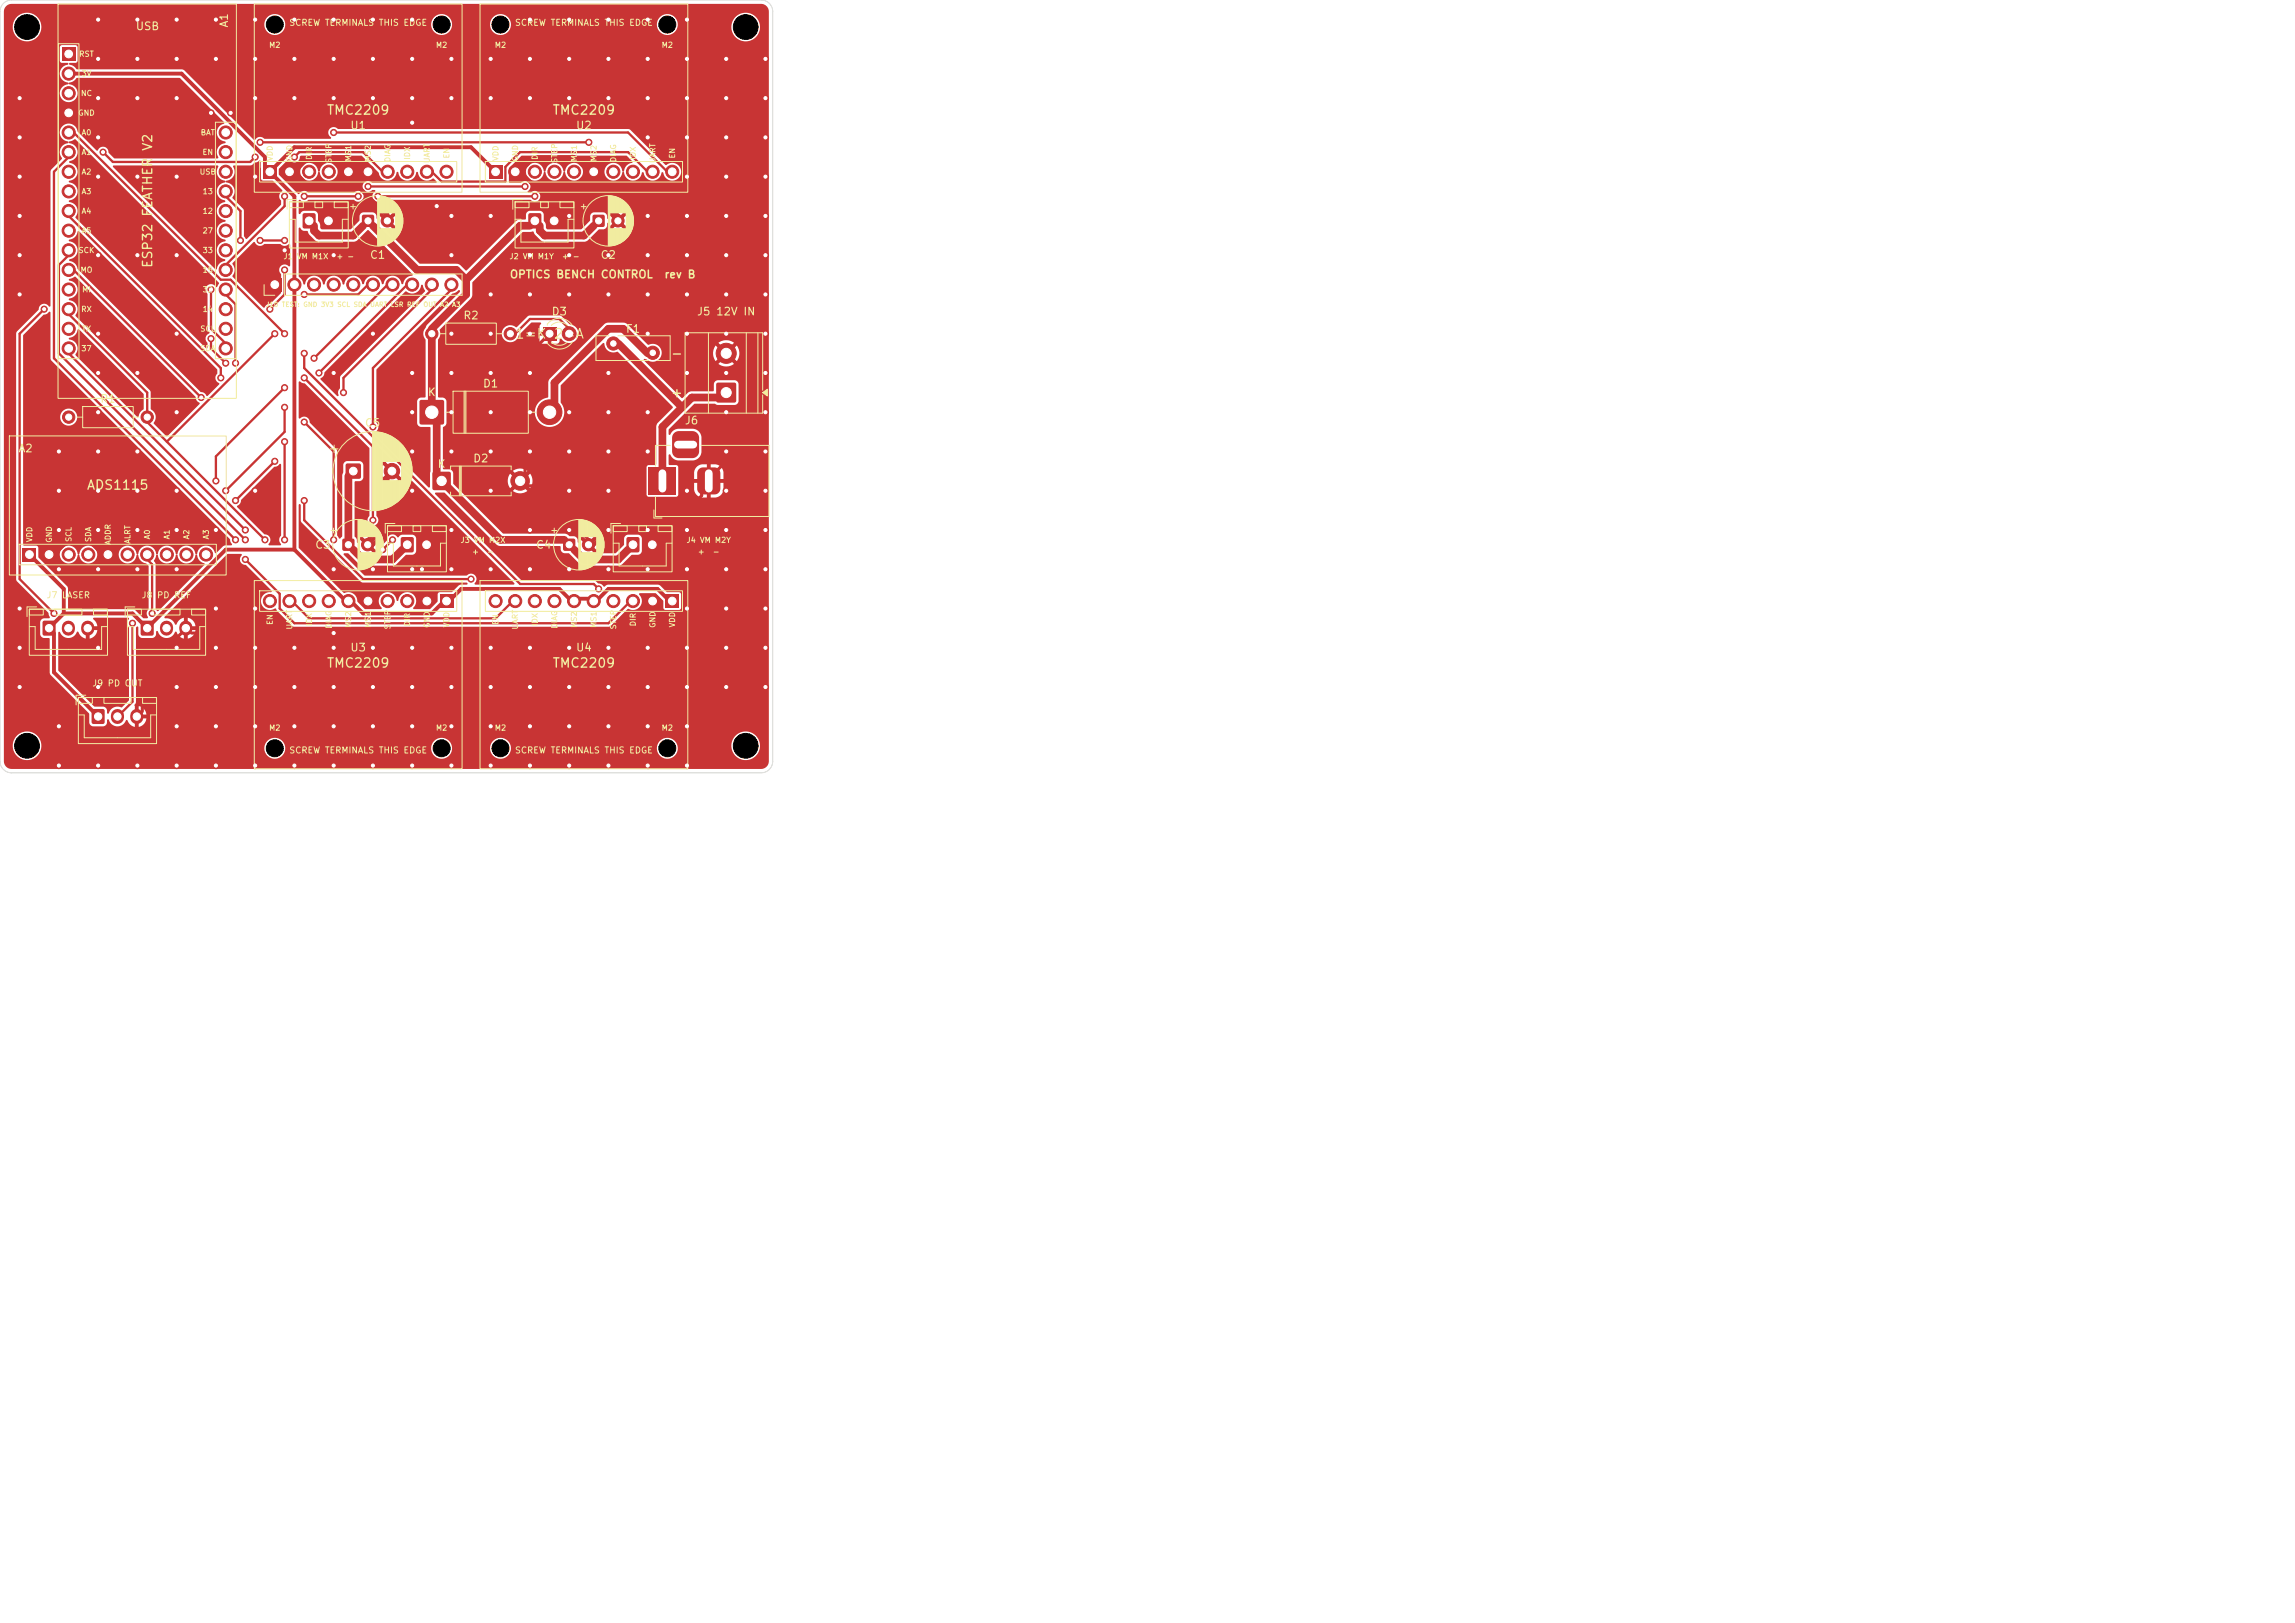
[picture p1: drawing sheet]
<svg xmlns="http://www.w3.org/2000/svg" width="297mm" height="210mm" viewBox="0 0 297 210" stroke-linecap="round" stroke-linejoin="round" font-family="sans-serif">
<defs><g id="words">
<text font-size="1.3" fill="#f2eda1" x="66.5" y="44.1">1=K 2=A</text>
<g font-size="1.2" fill="#f2eda1">
<text x="42.2" y="15.1">TMC2209</text>
<text x="71.4" y="15.1">TMC2209</text>
<text x="20" y="19.6" transform="rotate(-90 20 19.6)">V2</text>
<text x="20" y="34.8" transform="rotate(-90 20 34.8)">ESP32 FEATHER</text>
<text x="86.7" y="46.6">-</text>
<text x="86.7" y="51.7">+</text>
<text x="11.1" y="63.7">ADS1115</text>
<text x="42.2" y="86.7">TMC2209</text>
<text x="71.4" y="86.7">TMC2209</text>
</g>
<g font-size="1" fill="#f2eda1">
<text x="17.5" y="4.1">USB</text>
<text x="29.7" y="3.6" transform="rotate(-90 29.7 3.6)">A1</text>
<text x="45.3" y="17">U1</text>
<text x="74.5" y="17">U2</text>
<text x="47.8" y="33.7">C1</text>
<text x="77.6" y="33.7">C2</text>
<text x="59.9" y="41.6">R2</text>
<text x="65.9" y="36.3">OPTICS BENCH CONTROL</text>
<text x="71.3" y="41.1">D3</text>
<text x="85.9" y="36.3">rev B</text>
<text x="90.1" y="41.1">J5 12V IN</text>
<text x="80.9" y="43.3">F1</text>
<text x="12.9" y="52.4">R1</text>
<text x="55.3" y="51.5">K</text>
<text x="62.4" y="50.4">D1</text>
<text x="2.3" y="58.8">A2</text>
<text x="47.1" y="55.5">C5</text>
<text x="88.5" y="55.2">J6</text>
<text x="56.5" y="60.8">K</text>
<text x="61.2" y="60.1">D2</text>
<text x="40.7" y="71.2">C3</text>
<text x="69.3" y="71.2">C4</text>
<text x="45.3" y="84.5">U3</text>
<text x="74.5" y="84.5">U4</text>
</g>
<g font-size=".8" fill="#f2eda1">
<text x="37.4" y="3.5">SCREW TERMINALS THIS EDGE</text>
<text x="66.6" y="3.5">SCREW TERMINALS THIS EDGE</text>
<text x="6" y="77.6">J7 LASER</text>
<text x="18.3" y="77.6">J8</text>
<text x="20.3" y="77.6">PD REF</text>
<text x="11.9" y="89">J9 PD OUT</text>
<text x="37.4" y="97.7">SCREW TERMINALS THIS EDGE</text>
<text x="66.6" y="97.7">SCREW TERMINALS THIS EDGE</text>
</g>
<g font-size=".7" fill="#f2eda1">
<text x="10.2" y="7.5">RST</text>
<text x="10.5" y="10.1">3V</text>
<text x="34.8" y="6.4">M2</text>
<text x="56.3" y="6.4">M2</text>
<text x="64" y="6.4">M2</text>
<text x="85.6" y="6.4">M2</text>
<text x="10.1" y="15.1">GND</text>
<text x="10.4" y="12.6">NC</text>
<text x="10.5" y="17.7">A0</text>
<text x="25.9" y="17.7">BAT</text>
<text x="10.5" y="20.2">A1</text>
<text x="10.5" y="22.8">A2</text>
<text x="25.8" y="22.8">USB</text>
<text x="26.1" y="20.2">EN</text>
<text x="35.5" y="20.9" transform="rotate(-90 35.5 20.9)">VDD</text>
<text x="38" y="21" transform="rotate(-90 38 21)">GND</text>
<text x="40.5" y="20.8" transform="rotate(-90 40.5 20.8)">DIR</text>
<text x="43.1" y="21.2" transform="rotate(-90 43.1 21.2)">STEP</text>
<text x="45.6" y="21" transform="rotate(-90 45.6 21)">MS1</text>
<text x="48.2" y="21" transform="rotate(-90 48.2 21)">MS2</text>
<text x="50.7" y="21.1" transform="rotate(-90 50.7 21.1)">DIAG</text>
<text x="53.2" y="20.7" transform="rotate(-90 53.2 20.7)">IDX</text>
<text x="55.8" y="21.2" transform="rotate(-90 55.8 21.2)">UART</text>
<text x="58.3" y="20.6" transform="rotate(-90 58.3 20.6)">EN</text>
<text x="64.7" y="20.9" transform="rotate(-90 64.7 20.9)">VDD</text>
<text x="67.2" y="21" transform="rotate(-90 67.2 21)">GND</text>
<text x="69.7" y="20.8" transform="rotate(-90 69.7 20.8)">DIR</text>
<text x="72.3" y="21.2" transform="rotate(-90 72.3 21.2)">STEP</text>
<text x="74.8" y="21" transform="rotate(-90 74.8 21)">MS1</text>
<text x="77.4" y="21" transform="rotate(-90 77.4 21)">MS2</text>
<text x="79.9" y="21.1" transform="rotate(-90 79.9 21.1)">DIAG</text>
<text x="82.4" y="20.7" transform="rotate(-90 82.4 20.7)">IDX</text>
<text x="85" y="21.2" transform="rotate(-90 85 21.2)">UART</text>
<text x="87.5" y="20.6" transform="rotate(-90 87.5 20.6)">EN</text>
<text x="10.5" y="25.3">A3</text>
<text x="10.5" y="27.8">A4</text>
<text x="26.2" y="25.3">13</text>
<text x="26.2" y="27.8">12</text>
<text x="10.1" y="32.9">SCK</text>
<text x="10.4" y="35.5">MO</text>
<text x="10.5" y="30.4">A5</text>
<text x="26.2" y="30.4">27</text>
<text x="26.2" y="32.9">33</text>
<text x="26.2" y="35.5">15</text>
<text x="36.6" y="33.7">J1</text>
<text x="38.4" y="33.7">VM M1X</text>
<text x="43.5" y="33.7">+ -</text>
<text x="65.9" y="33.7">J2 VM M1Y</text>
<text x="72.7" y="33.7">+ -</text>
<text x="10.4" y="40.5">RX</text>
<text x="10.6" y="38">MI</text>
<text x="26.2" y="38">32</text>
<text x="26.2" y="40.5">14</text>
<text x="10.5" y="45.6">37</text>
<text x="10.5" y="43.1">TX</text>
<text x="25.8" y="45.6">SDA</text>
<text x="25.9" y="43.1">SCL</text>
<text x="4.3" y="70.2" transform="rotate(-90 4.3 70.2)">VDD</text>
<text x="6.9" y="70.3" transform="rotate(-90 6.9 70.3)">GND</text>
<text x="9.4" y="70.2" transform="rotate(-90 9.4 70.2)">SCL</text>
<text x="12" y="70.2" transform="rotate(-90 12 70.2)">SDA</text>
<text x="14.5" y="70.6" transform="rotate(-90 14.5 70.6)">ADDR</text>
<text x="17" y="70.4" transform="rotate(-90 17 70.4)">ALRT</text>
<text x="19.6" y="69.9" transform="rotate(-90 19.6 69.9)">A0</text>
<text x="22.1" y="69.9" transform="rotate(-90 22.1 69.9)">A1</text>
<text x="24.7" y="69.9" transform="rotate(-90 24.7 69.9)">A2</text>
<text x="27.2" y="69.9" transform="rotate(-90 27.2 69.9)">A3</text>
<text x="59.5" y="70.4">J3 VM M2X</text>
<text x="61" y="71.9">+</text>
<text x="63" y="71.9">-</text>
<text x="88.8" y="70.4">J4 VM M2Y</text>
<text x="90.2" y="71.9">+</text>
<text x="92.2" y="71.9">-</text>
<text x="35.5" y="80.9" transform="rotate(-90 35.5 80.9)">EN</text>
<text x="38" y="81.5" transform="rotate(-90 38 81.5)">UART</text>
<text x="40.5" y="81.1" transform="rotate(-90 40.5 81.1)">IDX</text>
<text x="43.1" y="81.4" transform="rotate(-90 43.1 81.4)">DIAG</text>
<text x="45.6" y="81.3" transform="rotate(-90 45.6 81.3)">MS2</text>
<text x="48.2" y="81.3" transform="rotate(-90 48.2 81.3)">MS1</text>
<text x="50.7" y="81.5" transform="rotate(-90 50.7 81.5)">STEP</text>
<text x="53.2" y="81.1" transform="rotate(-90 53.2 81.1)">DIR</text>
<text x="55.8" y="81.3" transform="rotate(-90 55.8 81.3)">GND</text>
<text x="58.3" y="81.2" transform="rotate(-90 58.3 81.2)">VDD</text>
<text x="64.7" y="80.9" transform="rotate(-90 64.7 80.9)">EN</text>
<text x="67.2" y="81.5" transform="rotate(-90 67.2 81.5)">UART</text>
<text x="69.7" y="81.1" transform="rotate(-90 69.7 81.1)">IDX</text>
<text x="72.3" y="81.4" transform="rotate(-90 72.3 81.4)">DIAG</text>
<text x="74.8" y="81.3" transform="rotate(-90 74.8 81.3)">MS2</text>
<text x="77.4" y="81.3" transform="rotate(-90 77.4 81.3)">MS1</text>
<text x="79.9" y="81.5" transform="rotate(-90 79.9 81.5)">STEP</text>
<text x="82.4" y="81.1" transform="rotate(-90 82.4 81.1)">DIR</text>
<text x="85" y="81.3" transform="rotate(-90 85 81.3)">GND</text>
<text x="87.5" y="81.2" transform="rotate(-90 87.5 81.2)">VDD</text>
<text x="34.8" y="94.7">M2</text>
<text x="56.3" y="94.7">M2</text>
<text x="64" y="94.7">M2</text>
<text x="85.6" y="94.7">M2</text>
</g>
<text font-size=".6" fill="#f2eda1" x="34.4" y="39.9">J10 TEST: GND 3V3 SCL SDA UART LSR REF OUT A2 A3</text>
</g></defs>
<path d="M92.8 49.6l.1-.1h2.1l.2 .1 .1 .2v2.1l-.1 .1-.2 .1h-2.1l-.1-.1-.1-.1v-2.1z" fill="#c83434"/>
<circle cx="94" cy="45.7" r="1.3" fill="#c83434" stroke="#c83434" stroke-width=".13"/>
<path d="M51.9 69.6l.2-.1 1.4 .1 .1 .1v1.5l-.1 .2-.2 .1-1.4-.1v-.2v-1.5z" fill="#c83434"/>
<path d="M55.2 70.3v.3" fill="none" stroke="#c83434" stroke-width="1.7"/>
<path d="M56 61.1l.2-.1h1.9l.2 .1 .1 .2v1.9l-.1 .2h-.2h-1.9h-.2l-.1-.2v-1.9z" fill="#c83434"/>
<circle cx="67.3" cy="62.2" r="1.2" fill="#c83434" stroke="#c83434" stroke-width=".13"/>
<path d="M86.1 76.9h1.7v1.7h-1.7z" fill="#c83434"/>
<g fill="#c83434" stroke="#c83434" stroke-width=".13">
<circle cx="84.5" cy="77.8" r=".85"/>
<circle cx="81.9" cy="77.8" r=".85"/>
<circle cx="79.4" cy="77.8" r=".85"/>
<circle cx="76.8" cy="77.8" r=".85"/>
<circle cx="74.3" cy="77.8" r=".85"/>
<circle cx="71.8" cy="77.8" r=".85"/>
<circle cx="69.2" cy="77.8" r=".85"/>
<circle cx="66.7" cy="77.8" r=".85"/>
<circle cx="64.1" cy="77.8" r=".85"/>
<circle cx="8.9" cy="54" r=".8"/>
<circle cx="19" cy="54" r=".8"/>
</g>
<path d="M81.1 69.6l.2-.1 1.4 .1 .1 .1v1.5l-.1 .2-.2 .1-1.4-.1v-.2v-1.5z" fill="#c83434"/>
<path d="M84.4 70.3v.3" fill="none" stroke="#c83434" stroke-width="1.7"/>
<path d="M46.9 27.8h.2h1.3v.2v1.3l-.2 .1-1.3-.1-.1-.2z" fill="#c83434"/>
<circle cx="50.1" cy="28.6" r=".8" fill="#c83434" stroke="#c83434" stroke-width=".13"/>
<path d="M8 6.1h1.7v1.7h-1.7z" fill="#c83434"/>
<g fill="#c83434" stroke="#c83434" stroke-width=".13">
<circle cx="8.9" cy="9.5" r=".85"/>
<circle cx="8.9" cy="12.1" r=".85"/>
<circle cx="8.9" cy="14.6" r=".85"/>
<circle cx="8.9" cy="17.1" r=".85"/>
<circle cx="8.9" cy="19.7" r=".85"/>
<circle cx="8.9" cy="22.2" r=".85"/>
<circle cx="8.9" cy="24.8" r=".85"/>
<circle cx="8.9" cy="27.3" r=".85"/>
<circle cx="8.9" cy="29.8" r=".85"/>
<circle cx="8.9" cy="32.4" r=".85"/>
<circle cx="8.9" cy="34.9" r=".85"/>
<circle cx="8.9" cy="37.5" r=".85"/>
<circle cx="8.9" cy="40" r=".85"/>
<circle cx="8.9" cy="42.5" r=".85"/>
<circle cx="8.9" cy="45.1" r=".85"/>
<circle cx="29.2" cy="17.1" r=".85"/>
<circle cx="29.2" cy="19.7" r=".85"/>
<circle cx="29.2" cy="22.2" r=".85"/>
<circle cx="29.2" cy="24.8" r=".85"/>
<circle cx="29.2" cy="27.3" r=".85"/>
<circle cx="29.2" cy="29.8" r=".85"/>
<circle cx="29.2" cy="32.4" r=".85"/>
<circle cx="29.2" cy="34.9" r=".85"/>
<circle cx="29.2" cy="37.5" r=".85"/>
<circle cx="29.2" cy="40" r=".85"/>
<circle cx="29.2" cy="42.5" r=".85"/>
<circle cx="29.2" cy="45.1" r=".85"/>
</g>
<path d="M11.9 91.8l.2-.1 1.4 .1v.2v1.4v.2l-.2 .1-1.4-.1v-.2v-1.4z" fill="#c83434"/>
<path d="M15.2 92.6v.2M17.7 92.6v.2" fill="none" stroke="#c83434" stroke-width="1.7"/>
<path d="M56.9 76.9h1.7v1.7h-1.7z" fill="#c83434"/>
<g fill="#c83434" stroke="#c83434" stroke-width=".13">
<circle cx="55.2" cy="77.8" r=".85"/>
<circle cx="52.7" cy="77.8" r=".85"/>
<circle cx="50.2" cy="77.8" r=".85"/>
<circle cx="47.6" cy="77.8" r=".85"/>
<circle cx="45.1" cy="77.8" r=".85"/>
<circle cx="42.5" cy="77.8" r=".85"/>
<circle cx="40" cy="77.8" r=".85"/>
<circle cx="37.5" cy="77.8" r=".85"/>
<circle cx="34.9" cy="77.8" r=".85"/>
</g>
<path d="M34.7 36h1.7v1.7h-1.7z" fill="#c83434"/>
<g fill="#c83434" stroke="#c83434" stroke-width=".13">
<circle cx="38.1" cy="36.8" r=".85"/>
<circle cx="40.6" cy="36.8" r=".85"/>
<circle cx="43.2" cy="36.8" r=".85"/>
<circle cx="45.7" cy="36.8" r=".85"/>
<circle cx="48.3" cy="36.8" r=".85"/>
<circle cx="50.8" cy="36.8" r=".85"/>
<circle cx="53.3" cy="36.8" r=".85"/>
<circle cx="55.9" cy="36.8" r=".85"/>
<circle cx="58.4" cy="36.8" r=".85"/>
</g>
<path d="M68.4 27.6h.2h1.4l.1 .2v1.5l-.1 .2-.2 .1-1.4-.1v-.2v-1.5z" fill="#c83434"/>
<path d="M71.7 28.4v.3" fill="none" stroke="#c83434" stroke-width="1.7"/>
<g fill="#c83434">
<path d="M84 60.5h3.5v3.5h-3.5z"/>
<path d="M90.4 60.8l.3-.2 .3-.1h1.6l.5 .3 .1 .4v2v.3l-.3 .3-.4 .2h-1.5l-.3-.1-.3-.2-.2-.5v-2z"/>
<path d="M87.2 56l.5-.2h1.9a.88 .88 0 0 1 .9 .9v1.7a.88 .88 0 0 1-.9 .9h-1.8a.88 .88 0 0 1-.8-.9v-1.9z"/>
<path d="M63.3 21.4h1.7v1.7h-1.7z"/>
</g>
<g fill="#c83434" stroke="#c83434" stroke-width=".13">
<circle cx="66.7" cy="22.2" r=".85"/>
<circle cx="69.2" cy="22.2" r=".85"/>
<circle cx="71.8" cy="22.2" r=".85"/>
<circle cx="74.3" cy="22.2" r=".85"/>
<circle cx="76.8" cy="22.2" r=".85"/>
<circle cx="79.4" cy="22.2" r=".85"/>
<circle cx="81.9" cy="22.2" r=".85"/>
<circle cx="84.5" cy="22.2" r=".85"/>
<circle cx="87" cy="22.2" r=".85"/>
</g>
<path d="M18.3 80.4l.1-.1 1.4 .1 .1 .2v1.4l-.1 .2-.1 .1-1.4-.1-.1-.2v-1.4z" fill="#c83434"/>
<path d="M21.5 81.2v.2M24 81.2v.2" fill="none" stroke="#c83434" stroke-width="1.7"/>
<g fill="#c83434" stroke="#c83434" stroke-width=".13">
<circle cx="79.4" cy="44.4" r=".85"/>
<circle cx="84.5" cy="45.6" r=".85"/>
</g>
<path d="M39.2 27.6h.2h1.4l.1 .2v1.5l-.1 .2-.2 .1-1.4-.1v-.2v-1.5z" fill="#c83434"/>
<path d="M42.5 28.4v.3" fill="none" stroke="#c83434" stroke-width="1.7"/>
<g fill="#c83434" stroke="#c83434" stroke-width=".13">
<circle cx="55.9" cy="43.2" r=".8"/>
<circle cx="66" cy="43.2" r=".8"/>
</g>
<path d="M44.8 60h.2h1.5h.1l.1 .2v1.5l-.1 .2-.1 .1h-1.5l-.2-.1-.1-.2v-1.5z" fill="#c83434"/>
<circle cx="50.7" cy="61" r="1" fill="#c83434" stroke="#c83434" stroke-width=".13"/>
<path d="M3 70.9h1.7v1.7h-1.7z" fill="#c83434"/>
<g fill="#c83434" stroke="#c83434" stroke-width=".13">
<circle cx="6.3" cy="71.8" r=".85"/>
<circle cx="8.9" cy="71.8" r=".85"/>
<circle cx="11.4" cy="71.8" r=".85"/>
<circle cx="14" cy="71.8" r=".85"/>
<circle cx="16.5" cy="71.8" r=".85"/>
<circle cx="19" cy="71.8" r=".85"/>
<circle cx="21.6" cy="71.8" r=".85"/>
<circle cx="24.1" cy="71.8" r=".85"/>
<circle cx="26.7" cy="71.8" r=".85"/>
</g>
<path d="M34.1 21.4h1.7v1.7h-1.7z" fill="#c83434"/>
<g fill="#c83434" stroke="#c83434" stroke-width=".13">
<circle cx="37.5" cy="22.2" r=".85"/>
<circle cx="40" cy="22.2" r=".85"/>
<circle cx="42.5" cy="22.2" r=".85"/>
<circle cx="45.1" cy="22.2" r=".85"/>
<circle cx="47.6" cy="22.2" r=".85"/>
<circle cx="50.2" cy="22.2" r=".85"/>
<circle cx="52.7" cy="22.2" r=".85"/>
<circle cx="55.2" cy="22.2" r=".85"/>
<circle cx="57.8" cy="22.2" r=".85"/>
</g>
<path d="M70.2 42.3h1.8v1.8h-1.8z" fill="#c83434"/>
<circle cx="73.7" cy="43.2" r=".9" fill="#c83434" stroke="#c83434" stroke-width=".13"/>
<path d="M44.4 69.8l.1-.1 1.3 .1 .1 .1-.1 1.3-.2 .1-1.2-.1-.1-.2z" fill="#c83434"/>
<circle cx="47.6" cy="70.5" r=".8" fill="#c83434" stroke="#c83434" stroke-width=".13"/>
<path d="M5.6 80.4l.1-.1 1.4 .1 .1 .2v1.4l-.1 .2-.2 .1-1.3-.1-.1-.2v-1.4z" fill="#c83434"/>
<path d="M8.8 81.2v.2M11.3 81.2v.2" fill="none" stroke="#c83434" stroke-width="1.7"/>
<path d="M72.9 69.8l.2-.1 1.3 .1 .1 .1-.1 1.3-.2 .1-1.3-.1v-.2z" fill="#c83434"/>
<circle cx="76.2" cy="70.5" r=".8" fill="#c83434" stroke="#c83434" stroke-width=".13"/>
<path d="M76.7 27.8h.2h1.3l.1 .2-.1 1.3-.2 .1-1.3-.1v-.2z" fill="#c83434"/>
<circle cx="80" cy="28.6" r=".8" fill="#c83434" stroke="#c83434" stroke-width=".13"/>
<path d="M54.4 51.8l.1-.1h2.7l.2 .1 .1 .2v2.7l-.1 .2h-.2h-2.7h-.1l-.1-.2v-2.7z" fill="#c83434"/>
<g fill="#c83434" stroke="#c83434" stroke-width=".13">
<circle cx="71.1" cy="53.3" r="1.6"/>
<circle cx="94" cy="78.7" r=".4"/>
<circle cx="94" cy="22.9" r=".4"/>
<circle cx="99.1" cy="88.9" r=".4"/>
<circle cx="58.4" cy="58.4" r=".4"/>
<circle cx="73.7" cy="73.7" r=".4"/>
<circle cx="73.7" cy="53.3" r=".4"/>
<circle cx="78.7" cy="7.6" r=".4"/>
<circle cx="22.9" cy="43.2" r=".4"/>
<circle cx="63.5" cy="83.8" r=".4"/>
<circle cx="63.5" cy="53.3" r=".4"/>
<circle cx="58.4" cy="7.6" r=".4"/>
<circle cx="63.5" cy="48.3" r=".4"/>
<circle cx="88.9" cy="63.5" r=".4"/>
<circle cx="99.1" cy="63.5" r=".4"/>
<circle cx="17.8" cy="63.5" r=".4"/>
<circle cx="2.5" cy="12.7" r=".4"/>
<circle cx="56.5" cy="26.7" r=".4"/>
<circle cx="83.8" cy="33" r=".4"/>
<circle cx="94" cy="88.9" r=".4"/>
<circle cx="88.9" cy="78.7" r=".4"/>
<circle cx="63.5" cy="99.1" r=".4"/>
<circle cx="22.9" cy="12.7" r=".4"/>
<circle cx="58.4" cy="68.6" r=".4"/>
<circle cx="27.9" cy="68.6" r=".4"/>
<circle cx="17.8" cy="99.1" r=".4"/>
<circle cx="7.6" cy="68.6" r=".4"/>
<circle cx="94" cy="68.6" r=".4"/>
<circle cx="43.2" cy="99.1" r=".4"/>
<circle cx="22.9" cy="99.1" r=".4"/>
<circle cx="94" cy="58.4" r=".4"/>
<circle cx="99.1" cy="22.9" r=".4"/>
<circle cx="73.7" cy="88.9" r=".4"/>
<circle cx="33" cy="12.7" r=".4"/>
<circle cx="53.3" cy="99.1" r=".4"/>
<circle cx="99.1" cy="53.3" r=".4"/>
<circle cx="17.8" cy="73.7" r=".4"/>
<circle cx="7.6" cy="58.4" r=".4"/>
<circle cx="99.1" cy="68.6" r=".4"/>
<circle cx="22.9" cy="53.3" r=".4"/>
<circle cx="83.8" cy="17.8" r=".4"/>
<circle cx="73.7" cy="7.6" r=".4"/>
<circle cx="7.6" cy="63.5" r=".4"/>
<circle cx="2.5" cy="88.9" r=".4"/>
<circle cx="58.4" cy="99.1" r=".4"/>
<circle cx="83.8" cy="43.2" r=".4"/>
<circle cx="99.1" cy="78.7" r=".4"/>
<circle cx="22.9" cy="33" r=".4"/>
<circle cx="22.9" cy="22.9" r=".4"/>
<circle cx="88.9" cy="12.7" r=".4"/>
<circle cx="2.5" cy="83.8" r=".4"/>
<circle cx="63.5" cy="7.6" r=".4"/>
<circle cx="22.9" cy="88.9" r=".4"/>
<circle cx="88.9" cy="83.8" r=".4"/>
<circle cx="83.8" cy="83.8" r=".4"/>
<circle cx="48.3" cy="94" r=".4"/>
<circle cx="83.8" cy="88.9" r=".4"/>
<circle cx="78.7" cy="33" r=".4"/>
<circle cx="17.8" cy="58.4" r=".4"/>
<circle cx="7.6" cy="99.1" r=".4"/>
<circle cx="83.8" cy="99.1" r=".4"/>
<circle cx="88.9" cy="73.7" r=".4"/>
<circle cx="43.2" cy="94" r=".4"/>
<circle cx="38.1" cy="2.5" r=".4"/>
<circle cx="88.9" cy="27.9" r=".4"/>
<circle cx="78.7" cy="68.6" r=".4"/>
<circle cx="48.3" cy="2.5" r=".4"/>
<circle cx="2.5" cy="78.7" r=".4"/>
<circle cx="27.9" cy="83.8" r=".4"/>
<circle cx="68.6" cy="12.7" r=".4"/>
<circle cx="99.1" cy="43.2" r=".4"/>
<circle cx="38.1" cy="83.8" r=".4"/>
<circle cx="99.1" cy="83.8" r=".4"/>
<circle cx="12.7" cy="73.7" r=".4"/>
<circle cx="94" cy="17.8" r=".4"/>
<circle cx="73.7" cy="68.6" r=".4"/>
<circle cx="63.5" cy="58.4" r=".4"/>
<circle cx="73.7" cy="63.5" r=".4"/>
<circle cx="43.2" cy="33" r=".4"/>
<circle cx="88.9" cy="99.1" r=".4"/>
<circle cx="53.3" cy="88.9" r=".4"/>
<circle cx="58.4" cy="48.3" r=".4"/>
<circle cx="63.5" cy="38.1" r=".4"/>
<circle cx="12.7" cy="58.4" r=".4"/>
<circle cx="99.1" cy="48.3" r=".4"/>
<circle cx="94" cy="43.2" r=".4"/>
<circle cx="73.7" cy="94" r=".4"/>
<circle cx="68.6" cy="38.1" r=".4"/>
<circle cx="53.3" cy="48.3" r=".4"/>
<circle cx="83.8" cy="7.6" r=".4"/>
<circle cx="22.9" cy="94" r=".4"/>
<circle cx="43.2" cy="73.7" r=".4"/>
<circle cx="12.7" cy="12.7" r=".4"/>
<circle cx="99.1" cy="27.9" r=".4"/>
<circle cx="68.6" cy="53.3" r=".4"/>
<circle cx="73.7" cy="58.4" r=".4"/>
<circle cx="12.7" cy="22.9" r=".4"/>
<circle cx="58.4" cy="94" r=".4"/>
<circle cx="12.7" cy="88.9" r=".4"/>
<circle cx="63.5" cy="63.5" r=".4"/>
<circle cx="29.8" cy="14.6" r=".4"/>
<circle cx="17.8" cy="2.5" r=".4"/>
<circle cx="38.1" cy="7.6" r=".4"/>
<circle cx="94" cy="83.8" r=".4"/>
<circle cx="48.3" cy="73.7" r=".4"/>
<circle cx="12.7" cy="63.5" r=".4"/>
<circle cx="27.9" cy="88.9" r=".4"/>
<circle cx="27.9" cy="2.5" r=".4"/>
<circle cx="27.3" cy="14.6" r=".4"/>
<circle cx="58.4" cy="27.9" r=".4"/>
<circle cx="27.9" cy="78.7" r=".4"/>
<circle cx="78.7" cy="99.1" r=".4"/>
<circle cx="83.8" cy="53.3" r=".4"/>
<circle cx="48.3" cy="88.9" r=".4"/>
<circle cx="63.5" cy="27.9" r=".4"/>
<circle cx="53.3" cy="63.5" r=".4"/>
<circle cx="12.7" cy="2.5" r=".4"/>
<circle cx="12.7" cy="48.3" r=".4"/>
<circle cx="12.7" cy="7.6" r=".4"/>
<circle cx="48.3" cy="7.6" r=".4"/>
<circle cx="43.2" cy="2.5" r=".4"/>
<circle cx="54.6" cy="73.7" r=".4"/>
<circle cx="27.9" cy="99.1" r=".4"/>
<circle cx="78.7" cy="58.4" r=".4"/>
<circle cx="22.9" cy="73.7" r=".4"/>
<circle cx="48.3" cy="43.2" r=".4"/>
<circle cx="38.1" cy="12.7" r=".4"/>
<circle cx="73.7" cy="12.7" r=".4"/>
<circle cx="94" cy="38.1" r=".4"/>
<circle cx="22.9" cy="68.6" r=".4"/>
<circle cx="2.5" cy="38.1" r=".4"/>
<circle cx="53.3" cy="12.7" r=".4"/>
<circle cx="12.7" cy="68.6" r=".4"/>
<circle cx="78.7" cy="2.5" r=".4"/>
<circle cx="53.3" cy="58.4" r=".4"/>
<circle cx="73.7" cy="2.5" r=".4"/>
<circle cx="43.2" cy="88.9" r=".4"/>
<circle cx="43.2" cy="83.8" r=".4"/>
<circle cx="83.8" cy="12.7" r=".4"/>
<circle cx="94" cy="53.3" r=".4"/>
<circle cx="78.7" cy="94" r=".4"/>
<circle cx="83.8" cy="58.4" r=".4"/>
<circle cx="68.6" cy="73.7" r=".4"/>
<circle cx="58.4" cy="33" r=".4"/>
<circle cx="88.9" cy="38.1" r=".4"/>
<circle cx="94" cy="27.9" r=".4"/>
<circle cx="68.6" cy="83.8" r=".4"/>
<circle cx="73.7" cy="83.8" r=".4"/>
<circle cx="99.1" cy="7.6" r=".4"/>
<circle cx="68.6" cy="58.4" r=".4"/>
<circle cx="27.9" cy="94" r=".4"/>
<circle cx="63.5" cy="12.7" r=".4"/>
<circle cx="33" cy="7.6" r=".4"/>
<circle cx="99.1" cy="12.7" r=".4"/>
<circle cx="58.4" cy="83.8" r=".4"/>
<circle cx="73.7" cy="33" r=".4"/>
<circle cx="88.9" cy="43.2" r=".4"/>
<circle cx="17.8" cy="68.6" r=".4"/>
<circle cx="7.6" cy="73.7" r=".4"/>
<circle cx="38.1" cy="99.1" r=".4"/>
<circle cx="58.4" cy="43.2" r=".4"/>
<circle cx="68.6" cy="99.1" r=".4"/>
<circle cx="78.7" cy="12.7" r=".4"/>
<circle cx="33" cy="2.5" r=".4"/>
<circle cx="94" cy="73.7" r=".4"/>
<circle cx="58.4" cy="53.3" r=".4"/>
<circle cx="12.7" cy="83.8" r=".4"/>
<circle cx="36.8" cy="32.4" r=".4"/>
<circle cx="12.7" cy="99.1" r=".4"/>
<circle cx="99.1" cy="17.8" r=".4"/>
<circle cx="78.7" cy="63.5" r=".4"/>
<circle cx="43.2" cy="12.7" r=".4"/>
<circle cx="17.8" cy="12.7" r=".4"/>
<circle cx="68.6" cy="48.3" r=".4"/>
<circle cx="94" cy="12.7" r=".4"/>
<circle cx="78.7" cy="73.7" r=".4"/>
<circle cx="94" cy="33" r=".4"/>
<circle cx="68.6" cy="2.5" r=".4"/>
<circle cx="33" cy="83.8" r=".4"/>
<circle cx="73.7" cy="99.1" r=".4"/>
<circle cx="53.3" cy="94" r=".4"/>
<circle cx="33" cy="99.1" r=".4"/>
<circle cx="83.8" cy="2.5" r=".4"/>
<circle cx="78.7" cy="38.1" r=".4"/>
<circle cx="68.6" cy="94" r=".4"/>
<circle cx="43.2" cy="48.3" r=".4"/>
<circle cx="17.8" cy="33" r=".4"/>
<circle cx="73.7" cy="38.1" r=".4"/>
<circle cx="33" cy="63.5" r=".4"/>
<circle cx="43.2" cy="81.9" r=".4"/>
<circle cx="58.4" cy="88.9" r=".4"/>
<circle cx="38.1" cy="88.9" r=".4"/>
<circle cx="88.9" cy="94" r=".4"/>
<circle cx="88.9" cy="22.9" r=".4"/>
<circle cx="68.6" cy="88.9" r=".4"/>
<circle cx="83.8" cy="38.1" r=".4"/>
<circle cx="88.9" cy="48.3" r=".4"/>
<circle cx="12.7" cy="43.2" r=".4"/>
<circle cx="33" cy="94" r=".4"/>
<circle cx="17.8" cy="48.3" r=".4"/>
<circle cx="99.1" cy="58.4" r=".4"/>
<circle cx="33" cy="22.9" r=".4"/>
<circle cx="88.9" cy="2.5" r=".4"/>
<circle cx="78.7" cy="88.9" r=".4"/>
<circle cx="38.1" cy="94" r=".4"/>
<circle cx="22.9" cy="83.8" r=".4"/>
<circle cx="63.5" cy="88.9" r=".4"/>
<circle cx="2.5" cy="22.9" r=".4"/>
<circle cx="94" cy="7.6" r=".4"/>
<circle cx="68.6" cy="7.6" r=".4"/>
<circle cx="68.6" cy="43.2" r=".4"/>
<circle cx="22.9" cy="7.6" r=".4"/>
<circle cx="63.5" cy="94" r=".4"/>
<circle cx="2.5" cy="17.8" r=".4"/>
<circle cx="99.1" cy="73.7" r=".4"/>
<circle cx="78.7" cy="53.3" r=".4"/>
<circle cx="78.7" cy="48.3" r=".4"/>
<circle cx="63.5" cy="43.2" r=".4"/>
<circle cx="53.3" cy="73.7" r=".4"/>
<circle cx="99.1" cy="38.1" r=".4"/>
<circle cx="17.8" cy="22.9" r=".4"/>
<circle cx="53.3" cy="53.3" r=".4"/>
<circle cx="33" cy="88.9" r=".4"/>
<circle cx="73.7" cy="27.9" r=".4"/>
<circle cx="99.1" cy="33" r=".4"/>
<circle cx="22.9" cy="2.5" r=".4"/>
<circle cx="12.7" cy="33" r=".4"/>
<circle cx="88.9" cy="7.6" r=".4"/>
<circle cx="48.3" cy="83.8" r=".4"/>
<circle cx="83.8" cy="94" r=".4"/>
<circle cx="63.5" cy="73.7" r=".4"/>
<circle cx="88.9" cy="33" r=".4"/>
<circle cx="83.8" cy="68.6" r=".4"/>
<circle cx="48.3" cy="12.7" r=".4"/>
<circle cx="17.8" cy="7.6" r=".4"/>
<circle cx="94" cy="48.3" r=".4"/>
<circle cx="12.7" cy="17.8" r=".4"/>
<circle cx="2.5" cy="27.9" r=".4"/>
<circle cx="43.2" cy="7.6" r=".4"/>
<circle cx="53.3" cy="7.6" r=".4"/>
<circle cx="83.8" cy="27.9" r=".4"/>
<circle cx="94" cy="63.5" r=".4"/>
<circle cx="27.9" cy="7.6" r=".4"/>
<circle cx="12.7" cy="53.3" r=".4"/>
<circle cx="68.6" cy="68.6" r=".4"/>
<circle cx="53.3" cy="83.8" r=".4"/>
<circle cx="88.9" cy="17.8" r=".4"/>
<circle cx="7.6" cy="94" r=".4"/>
<circle cx="68.6" cy="33" r=".4"/>
<circle cx="53.3" cy="15.9" r=".4"/>
<circle cx="83.8" cy="73.7" r=".4"/>
<circle cx="33" cy="78.7" r=".4"/>
<circle cx="78.7" cy="83.8" r=".4"/>
<circle cx="58.4" cy="73.7" r=".4"/>
<circle cx="88.9" cy="68.6" r=".4"/>
<circle cx="53.3" cy="2.5" r=".4"/>
<circle cx="58.4" cy="12.7" r=".4"/>
<circle cx="88.9" cy="88.9" r=".4"/>
<circle cx="48.3" cy="99.1" r=".4"/>
<circle cx="2.5" cy="33" r=".4"/>
<circle cx="22.9" cy="63.5" r=".4"/>
<circle cx="31.7" cy="69.9" r=".4"/>
<circle cx="31.7" cy="72.4" r=".4"/>
<circle cx="36.8" cy="43.2" r=".4"/>
<circle cx="77.5" cy="76.2" r=".4"/>
<circle cx="39.4" cy="45.7" r=".4"/>
<circle cx="31.7" cy="68.6" r=".4"/>
<circle cx="35.6" cy="43.2" r=".4"/>
<circle cx="34.3" cy="69.9" r=".4"/>
<circle cx="61" cy="74.9" r=".4"/>
<circle cx="39.4" cy="64.8" r=".4"/>
<circle cx="26" cy="51.4" r=".4"/>
<circle cx="30.5" cy="69.9" r=".4"/>
<circle cx="38.1" cy="20.3" r=".4"/>
<circle cx="33" cy="20.3" r=".4"/>
<circle cx="13.3" cy="19.7" r=".4"/>
<circle cx="33.7" cy="18.4" r=".4"/>
<circle cx="76.2" cy="18.4" r=".4"/>
<circle cx="36.8" cy="69.9" r=".4"/>
<circle cx="28.6" cy="48.9" r=".4"/>
<circle cx="36.8" cy="57.2" r=".4"/>
<circle cx="7" cy="79.4" r=".4"/>
<circle cx="39.4" cy="38.1" r=".4"/>
<circle cx="5.7" cy="40" r=".4"/>
<circle cx="36.8" cy="31.1" r=".4"/>
<circle cx="31.1" cy="31.1" r=".4"/>
<circle cx="33.7" cy="31.1" r=".4"/>
<circle cx="48.9" cy="25.4" r=".4"/>
<circle cx="46.4" cy="25.4" r=".4"/>
<circle cx="69.2" cy="25.4" r=".4"/>
<circle cx="39.4" cy="25.4" r=".4"/>
<circle cx="67.9" cy="24.1" r=".4"/>
<circle cx="47.6" cy="24.1" r=".4"/>
<circle cx="36.8" cy="25.4" r=".4"/>
<circle cx="43.2" cy="17.1" r=".4"/>
<circle cx="30.5" cy="47" r=".4"/>
<circle cx="43.2" cy="69.9" r=".4"/>
<circle cx="39.4" cy="54.6" r=".4"/>
<circle cx="49.5" cy="71.1" r=".4"/>
<circle cx="50.8" cy="69.9" r=".4"/>
<circle cx="48.3" cy="67.3" r=".4"/>
<circle cx="39.4" cy="48.9" r=".4"/>
<circle cx="29.2" cy="47" r=".4"/>
<circle cx="27.3" cy="43.8" r=".4"/>
<circle cx="36.8" cy="34.9" r=".4"/>
<circle cx="34.9" cy="40" r=".4"/>
<circle cx="27.3" cy="37.5" r=".4"/>
<circle cx="17.1" cy="80.6" r=".4"/>
<circle cx="36.8" cy="52.7" r=".4"/>
<circle cx="29.2" cy="63.5" r=".4"/>
<circle cx="41.3" cy="48.3" r=".4"/>
<circle cx="19.7" cy="79.4" r=".4"/>
<circle cx="40.6" cy="46.4" r=".4"/>
<circle cx="27.9" cy="62.2" r=".4"/>
<circle cx="36.8" cy="50.2" r=".4"/>
<circle cx="30.5" cy="64.8" r=".4"/>
<circle cx="35.6" cy="59.7" r=".4"/>
<circle cx="44.4" cy="50.8" r=".4"/>
<circle cx="48.3" cy="55.2" r=".4"/>
</g>
<g fill="none" stroke="#c83434" stroke-width="1">
<path d="M40.6 29.2v.6l.7 .7h4.4l1.3-1.3M48.3 29.2l5.7 5.7h5.1l1.2 1.3M60.3 36.2v1.9l-4.4 4.4M68.6 29.2h-1.3l-7 7M69.8 29.2v.6l.7 .7h5.1l1.2-1.3M55.9 43.8v8.3M56.5 54.6v7M80 44.5l8.3 8.2M83.8 45.7l-3.2-3.2h-1.9l-6.9 7v2.6M93.3 51.4h-3.8l-3.8 3.8v5.8M45.1 61.6v8.3M45.7 71.1l1.3 1.3h3.8l1.3-1.3"/>
<path d="M57.8 62.9l7 7h8.2M74.3 71.1l1.3 1.3h4.4l1.3-1.3"/>
</g>
<g fill="none" stroke="#c83434" stroke-width=".4">
<path d="M9.5 14.6h17.8M29.8 14.6l1.3 1.3h22.2M36.8 32.4l-1.2 1.3v2.5M38.1 22.2l1.9 1.9h6.4l2.5 2.6h7.6M45.1 22.9v1.2M45.7 22.2h1.3M47.6 25.4l-2.5 2.5h-1.9M50.2 26.7v1.2M67.3 22.2l3.8 3.8M71.1 26v1.9M76.2 22.2l-3.8 3.8h-1.3M76.8 22.9v1.9l3.2 3.1"/>
<path d="M70.5 43.8l-2.6 2.6v15.2M94.6 46.4l1.3 1.2v10.2l-3.2 3.2M7 71.8l1.9-1.9h2.5l1.9 1.9M48.3 77.5l1.2-1.3h3.8l1.3 1.3M50.2 68.6h3.8l.6 .6v.7M50.2 61.6v7M50.2 68.6l-1.9 1.9M54.6 71.1v2.6M67.9 62.9h1.3l7 7M83.8 69.9v-.7l-.6-.6h-4.5l-1.9 1.9M90.8 63.5v.6l-5.7 5.8M23.5 81.9l-5.1 5.1v5.1"/>
<path d="M24.8 81.9h18.4"/>
</g>
<g fill="none" stroke="#c83434" stroke-width=".5">
<path d="M9.5 9.5h14l10.8 10.8v1.3M35.6 22.9l2.5 2.5v10.8M35.6 21.6l2.5-2.5h22.9l2.5 2.5M38.1 37.5v33.6M42.5 20.3l1.9 1.9M47 22.2l-1.9-1.9h-5.1l-1.9 1.9 1.9 1.9h6.4l3.8 3.8M48.9 26.7h-4.5l-1.2 1.2M76.2 22.2l-1.9-1.9h-5.1l-1.9 1.9 1.9 1.9h7l3.8 3.8M78.7 26.7h-5l-1.3 1.2M4.4 72.4l3.9 3.8v3.2M7 71.8l1.9-1.9h2.5l1.9 1.9M8.3 79.4h8.8l1.3 1.2"/>
<path d="M8.3 79.4l-1.3 1.2M38.1 71.1h-8.9l-9.5 9.5M38.1 71.1l6.3 6.4M45.7 78.1l1.3 1.3h8.9l1.2-1.3M48.3 77.5l1.2-1.3h3.8l1.3 1.3M50.2 61.6v5.7l-2.6 2.6M54.6 69.9v-.7l-.6-.6h-3.8l-1.9 1.9M58.4 77.5l1.3-1.3h12.7l1.3 1.3M74.9 77.5h1.3M77.5 77.5l1.2-1.3h6.4l1.3 1.3M83.8 69.9v-.7l-.6-.6h-4.5l-1.9 1.9M7 81.9v5.1l5.1 5.1"/>
</g>
<g fill="none" stroke="#c83434" stroke-width=".3">
<path d="M9.5 17.1l19.1 19.1h1.2l7 7M13.3 19.7l1.3 1.3h17.8l.6-.7M33.7 18.4h42.5M43.2 17.1h38.1l5.1 5.1M8.9 33l-1.3 1.3v11.4l24.1 24.2M8.9 20.3l-1.9 1.9v24.2l23.5 23.5M8.9 27.9l19.7 19.7v1.3M9.5 34.9l16.5 16.5M27.3 37.5v5l1.9 2M29.2 25.4l1.9 1.9v3.8M29.2 38.1l1.3 1.3v7.6M33.7 31.1h3.1"/>
<path d="M36.8 25.4v1.3l-7.6 7.6M36.8 34.9v3.2l-1.9 1.9M38.1 20.3l.6-.6h8.3l2.5 2.5M39.4 25.4h7M47.6 36.8l-1.2 1.3h-7M47.6 24.1h20.3M48.9 25.4h20.3M50.2 36.8l-9.6 9.6M52.7 36.8l-11.4 11.5M55.9 22.2l1.2 1.3h8.3v-1.9l1.9-1.9h14l2.5 2.5M55.9 37.5l-11.5 11.4v1.9M58.4 37.5l-10.1 10.1v7.6"/>
<path d="M5.7 40l-3.2 3.2v31.7l4.5 4.5M8.9 45.7l22.8 22.9M8.9 40.6l10.1 10.2v2.5M19 54.6l15.3 15.3M27.3 43.8v1.3l1.9 1.9M35.6 43.2l-14 14M35.6 59.7l-5.1 5.1M36.8 52.7v3.2l-7.6 7.6M36.8 57.2v12.7M36.8 50.2l-8.9 8.9v3.1M39.4 45.7v1.9l27.9 28h9.5l.7 .6M39.4 54.6l3.8 3.8v11.5"/>
<path d="M39.4 48.9l8.9 8.9v9.5M73.7 42.5l-1.3-1.2h-3.8l-1.9 1.9M19 72.4l.7 .6v6.4M31.7 72.4l4.5 4.4v1.9l1.9 1.9h40.6l2.6-2.5M38.1 78.1l1.9 1.9h24.1l1.9-1.9M39.4 64.8v2.5l7.6 7.6h14M50.8 69.9l-1.3 1.2M17.1 80.6v10.2l-1.2 1.3"/>
</g>
<g fill="#c83434">
<path d="M7.6 81.8l.1-.1a1.25 1.25 0 0 0 1.2 .9 1.25 1.25 0 0 0 1.1-.9h.1a1.41 1.41 0 0 0 1 .9v-.9l.2 .1 .3-.1v.9a1.24 1.24 0 0 0 1-1.1h-.8v-.2v-.3h.8l-.2-.5-.3-.4v-.2h4.5l.1 .2a.8 .8 0 0 0 0 1.1v9.4l-.9 .9h-.1a1.18 1.18 0 0 0-1.6 .8h-.2a.66 .66 0 0 0-.6-.9h-1.1l-4.6-4.6z"/>
<path d="M5.6 40.7l.4-.1 .4-.3 .1 .1v6l.1 .2 23.1 23.2 .3 .6v.1l-1 .1-1 .9h-.2a1.17 1.17 0 0 0-1.3-.9 1.17 1.17 0 0 0-1 1.1h-.1a1.35 1.35 0 0 0-1.4-1.1 1.21 1.21 0 0 0-1 1.1h-.2a1.35 1.35 0 0 0-1.3-1.1 1.21 1.21 0 0 0-1.1 1.1h-.1a1.35 1.35 0 0 0-1.3-1.1 1.21 1.21 0 0 0-1.1 1.1h-.2a1.35 1.35 0 0 0-1.3-1.1 1.16 1.16 0 0 0-1 1.2 1.16 1.16 0 0 0 1.1 1.1 1.16 1.16 0 0 0 1.2-1.1h.1l.1 .1a1.23 1.23 0 0 0 1.1 1l.2 .4v5.5a.83 .83 0 0 0 0 1.1l-.2 .1h-.5l-1-1.1-.3-.1h-8.3l-.1-2.7-.1-.2-3.7-3.8v-.4h2.7v.1a1.17 1.17 0 0 0 1.2 1.1 1.17 1.17 0 0 0 1.2-1.1h.1l.1 .1a1.15 1.15 0 0 0 1.7 .8 1.15 1.15 0 0 0 0-1.9 1.15 1.15 0 0 0-1.7 .8l-.1 .1h-.1a1.17 1.17 0 0 0-1.2-1.1 1.17 1.17 0 0 0-1.2 1.1h-2.7v-.9l-.2-.1-1.7-.1-.1-.1v-16.6h4.8v.2a1.1 1.1 0 0 0 1.7 .8 1.1 1.1 0 0 0 0-1.9 1.1 1.1 0 0 0-1.7 .9h-4.8v-10.5z"/>
<path d="M20.2 71.8h.2a1.18 1.18 0 0 0 1.2 1.1 1.18 1.18 0 0 0 1.2-1.1h.2a1.18 1.18 0 0 0 1.1 1.1 1.18 1.18 0 0 0 1.2-1.1h.2a1.5 1.5 0 0 0 1 1.2l-6 6.1a.29 .29 0 0 1-.4-.3v-5.8l-.2-.4z"/>
<path d="M38.7 65.3l.1-.1 .1 .1v2.1l.1 .2 7.8 7.7 13.6 .1a.13 .13 0 0 1 .1 .1 .13 .13 0 0 1-.1 .1l-.9 .1-1 .9-1.7 .1-.2 .2v1l-1 .9h-2l-.1-.1a1.17 1.17 0 0 0-.3-2 1.17 1.17 0 0 0-1.7 1l-.1 .1a1.35 1.35 0 0 0-1.3-1.2 1.17 1.17 0 0 0-1 .8 1.17 1.17 0 0 0 .3 1.3l-.1 .1h-2l-1-.9a1.26 1.26 0 0 0-1.8-1.2l-5.8-5.8z"/>
<path d="M38.7 49.4l.1-.1 .7 .3 8.3 8.4v8.7a.73 .73 0 0 0-.1 1.1 .73 .73 0 0 0 1.1 0 .73 .73 0 0 0-.1-1.1v-8.8l.1-.1h.1l1.6 1.6v.2l-.6 .2 .7 .7-.2 .1-.2 .2-.6-.6a1.38 1.38 0 0 0 0 1.6l.6-.7 .2 .3h.2l-.7 .7a1.38 1.38 0 0 0 1.6 0l-.7-.7 .3-.1 .1-.2 .7 .7 .2-.6h.2l14.3 14.3-.1 .1h-5l-.1-.1a.73 .73 0 0 0 .1-1.1 .73 .73 0 0 0-1.1 .1h-13.2l-2.7-2.8 .1-.1h.5l1.4 1.4 .3 .2h4.2l.3-.2 1.2-1.2h.9l.3-.2 .1-.2 .1-1.7-.2-.4-.4-.1h-1.2l-.3 .1-.3 .2a.77 .77 0 0 0-.9-.3 .77 .77 0 0 0-.5 .7l-.5 .5-.7 .3-.3-.9-.6 .6-.1-.2-.3-.1 .6-.6a1.19 1.19 0 0 0-1.3 0l.6 .6-.2 .1-.1 .2-.6-.6-.2 .4h-.2a.76 .76 0 0 0-.3-.8v-7l.1-.1a.92 .92 0 0 0 .9-.2l.1-.3v-1.6l-.1-.4-.4-.1h-1.6a.54 .54 0 0 0-.5 .5v.9l-.1 .4v7.9a.3 .3 0 0 1-.5 .2l-.2-.3v-10.9l-.1-.3-3.4-3.4a.75 .75 0 0 0-.5-.7 .75 .75 0 0 0-.8 .2l-.1-.2z"/>
<path d="M48 70.5l.6 .6h.1a.29 .29 0 0 1 .2 .2 .29 .29 0 0 1-.1 .3h-.5l-.7-.7 .3-.2z"/>
<path d="M31.2 64.7l4.3-4.3 .4-.1 .3-.3h.1l.1 9.3a.87 .87 0 0 0 0 1.2l-.1 .1h-1.4l-.2-.2a.75 .75 0 0 0 .2-.8 .75 .75 0 0 0-.7-.5l-3.5-3.5v-.1a.91 .91 0 0 0 .5-.8z"/>
<path d="M53.6 42.9l4.9-4.9 .5-.2 .3-.2a.15 .15 0 0 1 .2 0 .15 .15 0 0 1 0 .2l-4.2 4.2-.2 .3a1.26 1.26 0 0 0 0 1.7v7.3l-.1 .1h-.5a.54 .54 0 0 0-.5 .5v2.8a.54 .54 0 0 0 .5 .5h1.1l.1 .2v5.6l-.1 2-.1 .1-7-7v-.1a.79 .79 0 0 0 .2-1.3v-6.9z"/>
<path d="M8.9 36.1l.9-.3 15.5 15.5a1.01 1.01 0 0 0 .6 .9l-4.3 4.3-1.7-1.7a1.25 1.25 0 0 0-.4-1.9v-2.2l-.1-.2-9.6-9.7a1.22 1.22 0 0 0 .2-1.2 1.22 1.22 0 0 0-1.1-.8v-.2a1.18 1.18 0 0 0 1.1-1.1 1.18 1.18 0 0 0-1.1-1.2z"/>
<path d="M8.9 43.7a1.24 1.24 0 0 0 1.2-1.1h.1l8.4 8.4v1.9l-.1 .1a1.18 1.18 0 0 0-.6 .9h-.2l-7.9-8a1.22 1.22 0 0 0-.9-2z"/>
<path d="M42 48.2l10.5-10.5a1.22 1.22 0 0 0 2-.8h.2l.3 .8-10.9 10.9-.1 .2v1.4a1 1 0 0 0-.2 1h-.2l-2.1-2.1v-.2a.82 .82 0 0 0 .5-.7z"/>
<path d="M8.9 31a1.24 1.24 0 0 0 1.2-1.1h.1l17.9 17.9v.5a.76 .76 0 0 0 .3 1.3v.1l-1.5 1.5h-.1a.91 .91 0 0 0-.9-.5l-15.8-15.9a1.27 1.27 0 0 0-1.1-1v-.2a1.19 1.19 0 0 0 1-1.2 1.19 1.19 0 0 0-1.1-1.2z"/>
<path d="M8.9 18.3l.9-.3 18.5 18.6v.1l-.2 .4h-.1a.73 .73 0 0 0-1.2-.2 .73 .73 0 0 0 .1 1.2v4.5l.2 .5a.78 .78 0 0 0-.2 1.3v.6l-.2 .1-16.9-17a1.22 1.22 0 0 0 .2-1.2 1.22 1.22 0 0 0-1.1-.8v-.2a1.18 1.18 0 0 0 1.1-1.1 1.18 1.18 0 0 0-1.1-1.2v-.2a1.18 1.18 0 0 0 1.1-1.2 1.18 1.18 0 0 0-1-1.1v-.2a1.19 1.19 0 0 0 1-1.2 1.19 1.19 0 0 0-1.1-1.2z"/>
<path d="M32.8 31.3h.1a.78 .78 0 0 0 1.3 .3h2a.87 .87 0 0 0 1.3 0v.1v2.7l-.1 .1a.73 .73 0 0 0-1.1-.1 .73 .73 0 0 0 .1 1.1v2.4l-1.4 1.4a1.01 1.01 0 0 0-.8 .5l-4.1-4a1.33 1.33 0 0 0 0-1.7z"/>
<path d="M38.7 29.5h.2l.1 .2 .3 .2h.5l.2 .5 .8 .7 .4 .2 4.8-.1 .2-.1 1.3-1.3h.2l5.7 5.7v.1l-.1 .1a1.24 1.24 0 0 0-1.1 1l-.2 .1a1.2 1.2 0 0 0-1-1.1 1.2 1.2 0 0 0-1.3 .7l-.1 .3-.1 .1a1.2 1.2 0 0 0-1-1.1 1.2 1.2 0 0 0-1.3 .7l-.1 .3-.2 .1a1.2 1.2 0 0 0-1-1.1 1.2 1.2 0 0 0-1.2 .7l-.2 .4h-.1a1.38 1.38 0 0 0-1.1-1.1 1.19 1.19 0 0 0-1.3 1.1h-.1a1.35 1.35 0 0 0-1.4-1.1 1.21 1.21 0 0 0-1 1.1h-.2l-.2-.6-.4-.5z"/>
<path d="M14.6 21.4h13.5l.2 .1a1.23 1.23 0 0 0 .9 1.9v.1a1.38 1.38 0 0 0-1.1 1.2 1.26 1.26 0 0 0 1 1.3l.1 .1a1.21 1.21 0 0 0-1.1 .8 1.21 1.21 0 0 0 .4 1.3l.7 .3v.1a1.38 1.38 0 0 0-1.1 1.2 1.2 1.2 0 0 0 1.1 1.2v.2a1.38 1.38 0 0 0-1.1 1.1 1.36 1.36 0 0 0 1.1 1.3l-.1 .2a1.25 1.25 0 0 0-1.1 1h-.1l-13.3-13.2z"/>
<path d="M30.2 21.5l2.2-.1 .6-.4 .7-.2v.1l.1 2.3 .2 .2h1.3l1.2 1.2v.1a.78 .78 0 0 0-.1 1.3l-.1 .5-4.3 4.4a.37 .37 0 0 1-.4-.4l-.1-3.4-1.4-1.5a1.22 1.22 0 0 0 .2-1.3 1.22 1.22 0 0 0-1-.7v-.2a1.26 1.26 0 0 0 .9-1.9z"/>
<path d="M.8 .7l.7-.2h96.9a1.01 1.01 0 0 1 1.1 1v97a1 1 0 0 1-1 1h-97a1 1 0 0 1-1-1v-2.1h1.1a1.85 1.85 0 0 0 1.7 1.9 1.85 1.85 0 0 0 2-1.6h28.9v.2a1.35 1.35 0 0 0 1.5 1.3 1.35 1.35 0 0 0 1.2-1.5h18.9v.2a1.35 1.35 0 0 0 1.5 1.3 1.35 1.35 0 0 0 1.2-1.5h4.9v.2a1.35 1.35 0 0 0 1.5 1.3 1.35 1.35 0 0 0 1.2-1.5h18.9v.2a1.35 1.35 0 0 0 1.6 1.3 1.35 1.35 0 0 0 1-1.8h7v.2a1.85 1.85 0 0 0 2.9 1.5 1.85 1.85 0 0 0 0-3.2 1.85 1.85 0 0 0-2.9 1.5h-7v-.1a1.35 1.35 0 0 0-1.5-.8 1.35 1.35 0 0 0-1.1 1.2h-18.9v-.2a1.35 1.35 0 0 0-1.4-1 1.35 1.35 0 0 0-1.3 1.2h-4.9v-.2a1.35 1.35 0 0 0-1.5-1 1.35 1.35 0 0 0-1.2 1.2h-18.9v-.2a1.35 1.35 0 0 0-1.4-1 1.35 1.35 0 0 0-1.3 1.2h-28.9l.1-.1a1.85 1.85 0 0 0-1.8-2 1.85 1.85 0 0 0-2 1.8h-1.1v-53.3h1.6v31.9l.1 .2 4.1 4.1 .1 .6-.8 .1-.3 .3-.1 1.7a.54 .54 0 0 0 .5 .6h.6l.1 .1 .1 4.5 5 5.1v1.2a.54 .54 0 0 0 .6 .5l1.5-.1 .2-.3 .1-.5h.2a1.18 1.18 0 0 0 1.1 .9 1.18 1.18 0 0 0 1.1-.8h.2a1.41 1.41 0 0 0 1 .9v-1l.1 .1 .4-.1v1a1.25 1.25 0 0 0 .9-1.1h-.8l.1-.2-.1-.3h.8v-.2a1.24 1.24 0 0 0-.9-.9v.9l-.2-.1-.3 .1-.1-1.1 .2-.3v-9.7a.15 .15 0 0 1 .1-.1 .15 .15 0 0 1 .2 .1v.9l.2 .3 .3 .2h1.3a.67 .67 0 0 0 .5-.9l.1-.1 .1 .1a1.16 1.16 0 0 0 1.1 .9 1.16 1.16 0 0 0 1.2-.9h.1a1.41 1.41 0 0 0 1 .9v-.9l.2 .1 .3-.1v.9a1.25 1.25 0 0 0 1-1.1h-.8v-.2v-.3h.8v-.1a1.24 1.24 0 0 0-1-1v1l-.2-.1-.3 .1v-1a1.61 1.61 0 0 0-1 .9h-.2a1.3 1.3 0 0 0-1.3-.8v-.2l8.1-8.1h1.8l.1 .1a.75 .75 0 0 0-.2 .9 .75 .75 0 0 0 .7 .4l3.3 3.3v.2a1.17 1.17 0 0 0-1.3 1.4 1.17 1.17 0 0 0 1.8 .7l2.2 2.3 .2 .1h40.8l.2-.1 2.2-2.2h.1a1.16 1.16 0 0 0 1.6-.4 1.16 1.16 0 0 0-.2-1.5l.1-.1h2.1l.9 .9v1l.3 .2h1.8l.2-.2v-1.9l-.2-.2h-1.6l-1-.9-6.6-.1-.5 .3h-.1a.83 .83 0 0 0-.7-.4l-.5-.4h-9.4l-11.2-11.2v-.1l.1-.1 1.2 .1 6.8 6.8 .3 .1h7.7h.1l.1 .4a.54 .54 0 0 0 .5 .5h.5l1.5 1.4 .2 .2h4.9l.3-.2 1.2-1.2h.9l.3-.2 .2-.2v-1.7l-.2-.4-.3-.1h-1.3a.54 .54 0 0 0-.5 .5l-.1 .8-1 1.1h-2.8l-.7-.7 .3-.2 .1-.2 .6 .6a1.2 1.2 0 0 0 0-1.3l-.6 .6-.1-.2-.3-.1 .6-.6a1.2 1.2 0 0 0-1.3 0l.6 .6-.3 .1v.2l-.6-.6-.2 .4h-.2a.64 .64 0 0 0-.5-.8h-.6l-.6-.4h-8l-6.4-6.4v-.5h7v.5l.3 .6 .7-.8 .4 .4-.7 .7 .1 .1a1.59 1.59 0 0 0 1.8-.1l-.8-.7 .4-.4 .7 .8 .1-.1a1.59 1.59 0 0 0-.1-1.8l-.7 .7-.4-.3 .8-.8h-.2a1.59 1.59 0 0 0-1.7 0l.7 .8-.4 .3-.7-.7-.3 .8h-7l-.1-1-.1-.2-.3-.2h-.8l-.1-.1v-5.3l.5-.5v-1.6h11.4v.3a1.91 1.91 0 0 0 2.7 1.6 1.91 1.91 0 0 0 .7-3.1v-2.2l5.4-5.4h.1l.1 .1a1.23 1.23 0 0 0 1.8 1l7.1 7.2-2 2-.1 .3-.1 5.1-.1 .1h-.9l-.2 .2v3.8l.2 .1 3.7-.1 .2-.2v-2.8h2v.8h1.4v.5h-1.4v.8a1.14 1.14 0 0 0 1.1 1.1h.6v-.7h.2h.3v.7a1.29 1.29 0 0 0 1.6-1v-.9h-1.4v-.5h1.4v-.8a1.14 1.14 0 0 0-1.1-1.1h-.5v.7l-.2-.1-.3 .1v-.7a1.29 1.29 0 0 0-1.7 1v.1h-2v-.8l-.2-.2-1.1-.1v-1.2l.1-.1h.1a1.21 1.21 0 0 0 1.1 .8h1.9a1.17 1.17 0 0 0 1.1-1.1v-2a1.17 1.17 0 0 0-1.1-1h-1.9a1.44 1.44 0 0 0-1.1 .8l-.2-.1v-.6l3.4-3.4h2.6l.4 .2 2.4-.1 .2-.2 .1-.2v-2.3l-.2-.2-.2-.2h-2.4l-.3 .2-.1 .2-.1 1-3 .1-1.1 .8-4.9-4.9a.18 .18 0 0 1 .1-.2 .18 .18 0 0 1 .3 .1 1.16 1.16 0 0 0 1.3 .2 1.16 1.16 0 0 0 .6-1.1h6.7l.1 .7 .2 .4 .8-.7 .3 .3-.7 .8a1.69 1.69 0 0 0 2 0l-.8-.8 .4-.3 .7 .7h.1a1.69 1.69 0 0 0-.1-2l-.7 .8-.4-.4 .8-.7-.1-.1a1.69 1.69 0 0 0-1.9 .1l.7 .7-.3 .4-.8-.8-.2 .5-.1 .4h-6.7a1.17 1.17 0 0 0-1.7-1l-2.9-2.8-.3-.1h-2l-.3 .1-7.3 7.2-.1 .5-.1 1.9a2.03 2.03 0 0 0-1.7 1.8h-11.4l-.1-1.5-.3-.2-.7-.1v-7.4l.2-.4 .1-.5h7.9v.2a1.12 1.12 0 0 0 1.1 1 1.12 1.12 0 0 0 1.2-1l1.5-1.5 1.2-.1 .1 .2-.2 .3v.7h.9v.2v.3h-.9l.1 .9 .2 .2h.8v-.9h.2h.3v.9h.7a.49 .49 0 0 0 .3-.7h.2a1.23 1.23 0 0 0 2.1 0 1.23 1.23 0 0 0-1-1.9l-1-1-.3-.1h-3.9l-.2 .1-1.4 1.4h-.1a1.11 1.11 0 0 0-1.2-.1 1.11 1.11 0 0 0-.7 .9h-7.9l-.1-.4 4-4.1 .2-.4 .1-1.7 6.4-6.5 1.4-.1 .2 .5 .8 .7 .4 .2h5.2l.5-.2 1.5-1.4a.92 .92 0 0 0 .8-.2l.2-.7h.2l.2 .4 .6-.6v.2l.3 .2-.6 .6a1.2 1.2 0 0 0 1.3 0l-.6-.6 .3-.2 .1-.2 .6 .6a1.2 1.2 0 0 0 0-1.3l-.6 .6-.1-.2-.3-.1 .6-.7a1.2 1.2 0 0 0-1.3 .1l.6 .6-.3 .1v.2l-.6-.6-.2 .4h-.2a.64 .64 0 0 0-.5-.8h-1.2l-.4 .1-.1 .3-.1 .7-1.1 1.1h-4.3l-.2-.2-.1-.5-.2-.4v-.9l-.2-.3-.3-.1h-1.6l-.2 .4-.1 .7h-.8l-.4 .2-6.4 6.4-.8-.7-.5-.2h-4.8l-4.1-4.1v-.2l.6-.2-.6-.6 .2-.2 .1-.2 .6 .6a1.19 1.19 0 0 0 0-1.3l-.6 .6-.1-.2-.2-.1 .6-.7a1.2 1.2 0 0 0-1.3 .1l.6 .6-.3 .1-.1 .2-.6-.6-.2 .4h-.2a.64 .64 0 0 0-.5-.8h-1.2l-.3 .1-.2 .3v.7l-1.1 1.1h-3.7l-.3-.2v-.5l-.2-.4-.1-.9-.2-.4h-1.6l-.3 .1-.2 .3-.1-.1v-1.6v-.1h.2a.78 .78 0 0 0 1.1 0h5.8a.72 .72 0 0 0 1.1 0 .72 .72 0 0 0-.1-1.1 .72 .72 0 0 0-1 .1h-5.9a.74 .74 0 0 0-1.2 .2h-.1l-2.5-2.5v-.5h2.8a1.17 1.17 0 0 0 1 1.3 1.17 1.17 0 0 0 1.3-1.1l.1-.1 .1 .1a1.15 1.15 0 0 0 1.8 .9 1.15 1.15 0 0 0 0-2 1.15 1.15 0 0 0-1.8 .9l-.1 .1h-.1a1.17 1.17 0 0 0-1.2-1.1 1.17 1.17 0 0 0-1.1 1h-2.8v-.3l1.2-1.2h.1a.75 .75 0 0 0 .9 .4 .75 .75 0 0 0 .5-.8l.2-.1h7.8l2.2 2.3a1.17 1.17 0 0 0 1.2 1 1.17 1.17 0 0 0 1.1-1.1l.2-.1 .1 .1a1.17 1.17 0 0 0 1.1 1.1 1.17 1.17 0 0 0 1.2-1.1l.1-.1 .1 .1a1.18 1.18 0 0 0 1.9 .8l.5 .4v.2h-8.4a.72 .72 0 0 0-1 0 .72 .72 0 0 0 .1 1 .72 .72 0 0 0 1-.1h.3l.1 .1a.74 .74 0 0 0-.3 1.1 .74 .74 0 0 0 1.2 .1h19.2a.72 .72 0 0 0 1 0 .72 .72 0 0 0 0-1.1 .72 .72 0 0 0-1.1 .1h-.3v-.1a.74 .74 0 0 0 .2-1.1 .74 .74 0 0 0-1.1 0h-1.5v-1.6h2.2a1.17 1.17 0 0 0 1.1 1.3 1.17 1.17 0 0 0 1.2-1.1l.1-.1 .1 .1a1.17 1.17 0 0 0 1.2 1.1 1.17 1.17 0 0 0 1.1-1.1l.2-.1v.1a1.15 1.15 0 0 0 1.8 .9 1.15 1.15 0 0 0 0-2 1.15 1.15 0 0 0-1.8 .9v.1h-.2a1.18 1.18 0 0 0-1.1-1.1 1.18 1.18 0 0 0-1.2 1.1h-.2a1.35 1.35 0 0 0-1.3-1.1 1.15 1.15 0 0 0-1 1h-2.2v-.3l1.6-1.7h13.5l.8 .8v.2a1.23 1.23 0 0 0-1.1 1.1h-.1a1.35 1.35 0 0 0-1.3-1.1 1.16 1.16 0 0 0-1.1 1.2 1.16 1.16 0 0 0 1.2 1.1 1.16 1.16 0 0 0 1.2-1.1l.1-.1 .1 .1a1.16 1.16 0 0 0 1.1 1.1 1.16 1.16 0 0 0 1.2-1.1h.2a1.18 1.18 0 0 0 1.2 1.1 1.18 1.18 0 0 0 1.1-1.1h.2a1.17 1.17 0 0 0 1.5 1 1.17 1.17 0 0 0 .7-1.7 1.17 1.17 0 0 0-1.8-.2l-4.6-4.6-.3-.1h-37.5a.73 .73 0 0 0-1.2 0 .73 .73 0 0 0 .3 1.1l-.2 .2-8.5-.1a.73 .73 0 0 0-1.2 .2h-.2l-9.1-9.1-13.8-.1a1.67 1.67 0 0 0-1-.6l.1-.2h.8l.2-.1v-1.9l-.2-.3h-1.8l-.3 .3v1.8l.3 .2 .8 .1 .1 .1-.1 .1a1.17 1.17 0 0 0-1.1 1.2 1.17 1.17 0 0 0 1.1 1.1l.1 .1a1.38 1.38 0 0 0-1.2 1.2 1.16 1.16 0 0 0 1.1 1.2 1.16 1.16 0 0 0 1.3-1.1 1.16 1.16 0 0 0-1.2-1.2v-.1l.1-.1a1.57 1.57 0 0 0 1-.6h13.3l5.7 5.7v.1a1.2 1.2 0 0 0-.9 1 1.2 1.2 0 0 0 .5 1.2l.6 .2v.2a1.24 1.24 0 0 0-1 1.9l-13.4 .1-.7-.7a.74 .74 0 0 0-.6-.8 .74 .74 0 0 0-.9 .5h-.1l-2.4-2.5a1.17 1.17 0 0 0-1.3-1 1.17 1.17 0 0 0-1.1 1.2 1.17 1.17 0 0 0 1.1 1.1l.1 .2a1.38 1.38 0 0 0-1.2 1.1l.1 .4 .2 .6-1.4 1.3-.1 .3v17.4v.1h-.2a.73 .73 0 0 0-.8-.4 .73 .73 0 0 0-.5 .8l-2.8 2.8-.1 .2h-1.6v-39.7h1.1v.2a1.85 1.85 0 0 0 2.2 1.7 1.85 1.85 0 0 0 1.5-2.2h28.9v.2a1.35 1.35 0 0 0 1.5 1.2 1.35 1.35 0 0 0 1.2-1.4h18.9v.2a1.35 1.35 0 0 0 1.5 1.2 1.35 1.35 0 0 0 1.2-1.4h4.9v.2a1.35 1.35 0 0 0 1.5 1.2 1.35 1.35 0 0 0 1.2-1.4h18.9v.2a1.35 1.35 0 0 0 1.3 1.2 1.35 1.35 0 0 0 1.4-1.1h6.9v.2a1.85 1.85 0 0 0 2.9 1.5 1.85 1.85 0 0 0 0-3.2 1.85 1.85 0 0 0-2.9 1.5h-6.9v-.1a1.35 1.35 0 0 0-1.2-1.5 1.35 1.35 0 0 0-1.5 1.3h-18.9v-.2a1.35 1.35 0 0 0-1.4-1.1 1.35 1.35 0 0 0-1.3 1.3h-4.9v-.2a1.35 1.35 0 0 0-1.5-1.1 1.35 1.35 0 0 0-1.2 1.3h-18.9v-.2a1.35 1.35 0 0 0-1.4-1.1 1.35 1.35 0 0 0-1.3 1.3h-28.9v-.2a1.85 1.85 0 0 0-2-1.2 1.85 1.85 0 0 0-1.7 1.7h-1.1v-2.1z"/>
</g>
<path d="M91.7 43.1v10.4M96.6 43.1v10.4M98.1 43.1v10.4M98.7 50.5v-7.4h-10v10.4h10v-2.4M98.7 50.8l.6-.4v.8z" fill="none" stroke="#f2eda1" stroke-width=".13"/>
<path d="M98.7 50.8l.6-.4v.8z" fill="#f2eda1"/>
<g fill="none" stroke="#f2eda1" stroke-width=".13">
<path d="M7.5 .5h23.1v51h-23.1zM7.6 5.7h2.6v40.7h-2.6zM27.9 15.8h2.6v30.6h-2.6zM32.9 .5h26.9v24.4h-26.9zM62.1 .5h26.9v24.4h-26.9zM33.6 20.9h25.5v2.7h-25.5zM34.2 36.8v1.4h1.4M36.8 35.5h23v2.7h-23zM37.4 26.1h7.7v6h-7.7zM37.5 28.4h.7v2.9h6.1v-2.9h.8M37.5 26.1h1.8v.8h-1.8zM38.4 25.8h-1.2v1.3"/>
<path d="M40.8 26.1h1v.8h-1zM43.3 26.1h1.8v.8h-1.8zM45.4 26.7h.6M45.7 26.4v.7M48.9 25.3v6.5M49 25.3v6.5M49.1 25.4v6.4M49.1 25.4v2.1M49.1 29.6v2.2M49.2 25.4v2.1M49.2 29.6v2.2M49.3 25.4v2.1"/>
<path d="M49.3 29.6v2.2M49.4 25.4v2.1M49.4 29.6v2.2M49.5 25.4v2.1M49.5 29.6v2.1M49.6 25.4v2.1M49.6 29.6v2.1M49.7 25.4v2.1M49.7 29.6v2.1M49.7 25.5v2M49.8 25.5v2M49.8 29.6v2.1"/>
<path d="M49.9 25.5v2M49.9 29.6v2M50 25.5v2M50 29.6v2M50 25.6v1.9M50.1 25.6v1.9M50.1 29.6v2M50.2 25.6v1.9M50.2 29.6v1.9M50.3 25.7v1.8M50.3 29.6v1.9M50.4 25.7v1.8"/>
<path d="M50.4 29.6v1.9M50.4 29.6v1.8M50.5 25.8v1.7M50.5 29.6v1.8M50.6 25.8v1.7M50.6 29.6v1.7M50.6 25.9v1.6M50.7 25.9v1.6M50.7 29.6v1.7M50.7 29.6v1.6M50.8 25.9v1.6M50.8 29.6v1.6"/>
<path d="M50.8 26v1.5M50.9 26v1.5M50.9 29.6v1.5M50.9 26.1v1.4M51 26.1v1.4M51 29.6v1.5M51 29.6v1.4M51 26.2v1.3M51.1 26.2v1.3M51.1 29.6v1.4M51.1 29.6v1.3M51.2 26.3v1.2"/>
<path d="M51.2 29.6v1.3M51.2 26.3v4.5M51.2 26.4v4.4M51.3 26.4v4.4M51.3 26.4v4.3M51.4 26.5v4.2M51.4 26.5v4.1M51.4 26.6v4M51.5 26.6v3.9M51.5 26.7v3.8M51.6 26.7v3.7M51.6 26.8v3.6"/>
<path d="M51.6 26.9v3.4M51.7 26.9v3.3M51.7 27v3.2M51.8 27.1v3M51.8 27.1v2.9M51.8 27.2v2.7M51.9 27.3v2.5M51.9 27.4v2.3M52 27.5v2.1M52 27.6v1.9M52 27.8v1.6M52.1 27.9v1.3"/>
<path d="M52.1 28.2v.8M62.8 20.9h25.5v2.7h-25.5zM66.7 26.1h7.6v6h-7.6zM66.7 28.4h.7v2.9h6.1v-2.9h.8M66.7 26.1h1.8v.8h-1.8zM67.6 25.8h-1.2v1.3M70 26.1h1v.8h-1zM72.5 26.1h1.8v.8h-1.8zM75.2 26.7h.6M75.5 26.4v.7M78.7 25.3v6.5M78.8 25.3v6.5"/>
<path d="M78.9 25.3v6.5M78.9 25.4v6.4M79 25.4v2.1M79 29.6v2.2M79.1 25.4v2.1M79.1 29.6v2.2M79.2 25.4v2.1M79.2 29.6v2.2M79.3 25.4v2.1M79.3 29.6v2.2M79.3 29.6v2.1M79.4 25.4v2.1"/>
<path d="M79.4 29.6v2.1M79.5 25.4v2.1M79.5 29.6v2.1M79.6 25.5v2M79.6 29.6v2.1M79.7 25.5v2M79.7 29.6v2.1M79.7 29.6v2M79.8 25.5v2M79.8 29.6v2M79.9 25.6v1.9M79.9 29.6v2"/>
<path d="M80 25.6v1.9M80 29.6v2M80 29.6v1.9M80.1 25.6v1.9M80.1 29.6v1.9M80.1 25.7v1.8M80.2 25.7v1.8M80.2 29.6v1.9M80.2 29.6v1.8M80.3 25.7v1.8M80.3 29.6v1.8M80.3 25.8v1.7"/>
<path d="M80.4 25.8v1.7M80.4 29.6v1.8M80.4 29.6v1.7M80.5 25.9v1.6M80.5 29.6v1.7M80.6 25.9v1.6M80.6 29.6v1.6M80.6 26v1.5M80.7 26v1.5M80.7 29.6v1.6M80.7 29.6v1.5M80.8 26.1v1.4"/>
<path d="M80.8 29.6v1.5M80.8 29.6v1.4M80.9 26.2v1.3M80.9 29.6v1.4M81 26.2v1.3M81 29.6v1.3M81 26.3v1.2M81 26.3v4.5M81.1 26.4v4.4M81.2 26.4v4.3M81.2 26.5v4.2M81.2 26.5v4.1"/>
<path d="M81.3 26.6v4M81.3 26.6v3.9M81.4 26.7v3.8M81.4 26.7v3.7M81.4 26.8v3.6M81.5 26.9v3.4M81.5 26.9v3.3M81.6 27v3.2M81.6 27.1v3M81.6 27.1v2.9M81.7 27.2v2.7M81.7 27.3v2.5"/>
<path d="M81.8 27.4v2.3M81.8 27.5v2.1M81.8 27.6v1.9M81.9 27.8v1.6M81.9 27.9v1.3M82 28.2v.8M1.2 56.4h28.1v18h-28.1zM9.9 54h.8M10.7 52.6h6.5v2.7h-6.5zM17.2 54h.8M42.7 58.1h1M43.2 57.6v1"/>
<path d="M48.2 55.9v10.1M48.3 55.9v10.1M48.4 55.9v10.1M48.5 55.9v10.1M48.6 55.9v10.1M48.7 55.9v10.1M48.8 55.9v10.1M48.9 55.9v10.1M49 55.9v10.1M49.1 55.9v10.1M49.1 56v10M49.2 56v9.9"/>
<path d="M49.3 56v9.9M49.4 56v9.9M49.5 56v9.9M49.5 56v3.7M49.5 56.1v3.6M49.6 56.1v3.6M49.7 56.1v3.6M49.8 56.1v3.6M49.9 56.2v3.5M50 56.2v3.5M50.1 56.2v3.5M50.1 56.3v3.4"/>
<path d="M50.2 56.3v3.4M50.3 56.3v3.4M50.4 56.4v3.3M50.5 56.4v3.3M50.6 56.5v3.2M50.7 56.5v3.2M50.8 56.6v3.1M50.9 56.6v3.1M50.9 56.7v3M51 56.7v3M51.1 56.7v3M51.1 56.8v2.9"/>
<path d="M51.2 56.8v2.9M51.2 56.9v2.8M51.3 56.9v2.8M51.4 57v2.7M51.5 57v2.7M51.5 57.1v2.6M51.6 57.1v2.6M51.6 57.2v2.5M51.7 57.2v2.5M51.7 57.3v2.4M51.8 57.3v2.4M51.8 57.4v2.3"/>
<path d="M51.9 57.4v2.3M51.9 57.5v2.2M52 57.5v6.9M52 57.6v6.8M52.1 57.6v6.7M52.1 57.7v6.6M52.1 57.7v6.5M52.2 57.8v6.4M52.2 57.8v6.3M52.3 57.9v6.2M52.3 57.9v6.1M52.3 58v6"/>
<path d="M52.4 58v5.9M52.4 58.1v5.7M52.5 58.1v5.7M52.5 58.2v5.5M52.5 58.3v5.4M52.6 58.3v5.3M52.6 58.4v5.1M52.7 58.5v5M52.7 58.5v4.9M52.7 58.6v4.7M52.8 58.7v4.5M52.8 58.8v4.4"/>
<path d="M52.9 58.8v4.3M52.9 58.9v4.1M52.9 59v3.9M53 59.1v3.7M53 59.2v3.5M53.1 59.3v3.3M53.1 59.5v3M53.1 59.6v2.7M53.2 59.7v2.5M53.2 59.9v2.1M56.9 43.2h.8M57.7 41.8h6.5v2.8h-6.5z"/>
<path d="M57.7 53.3h.9M58.6 50.6h9.8v5.5h-9.8zM60.1 50.6v5.5M60.2 50.6v5.5M60.3 50.6v5.5M64.2 43.2h.8M68.4 53.3h.9M70.8 44.3v.1a1.99 1.99 0 0 0 3.3-.1M71.3 42.1a1.5 1.5 0 0 1 2.1 0M71.3 44.3a1.5 1.5 0 0 0 2.1 0M74.1 42.1a1.99 1.99 0 0 0-3.3-.2v.2M78.8 43.5h-1.7v3.2h6.8"/>
<path d="M80 43.5h6.7v3.2h-1.6M86.7 57.6h-1.9v2.7M90.7 57.6h8.8v9.2h-14.7v-2.6M2.5 70.4h25.5v2.7h-25.5zM3.8 78.8h10.1v6h-10.1zM3.8 78.8h1.8v.8h-1.8zM4.7 78.5h-1.2v1.3M7.1 78.8h3.5v.8h-3.5zM12.1 78.8h1.8v.8h-1.8zM16.5 78.8h10.1v6h-10.1zM16.5 78.8h1.8v.8h-1.8zM17.4 78.5h-1.2v1.3"/>
<path d="M19.8 78.8h3.5v.8h-3.5zM24.8 78.8h1.8v.8h-1.8zM32.9 75.1h26.9v24.4h-26.9zM33.6 76.4h25.5v2.7h-25.5zM42.8 68.6h.7M43.1 68.3v.7M46.3 67.3v6.4M46.4 67.3v6.4M46.5 67.3v6.4M46.6 67.3v2.1M46.6 71.5v2.2M46.7 67.3v2.1"/>
<path d="M46.7 71.5v2.2M46.8 67.3v2.1M46.8 71.5v2.2M46.9 67.3v2.1M46.9 71.5v2.2M47 67.3v2.1M47 71.5v2.2M47 71.5v2.1M47.1 67.3v2.1M47.1 71.5v2.1M47.1 67.4v2M47.2 67.4v2"/>
<path d="M47.2 71.5v2.1M47.3 67.4v2M47.3 71.5v2.1M47.4 67.4v2M47.4 71.5v2M47.5 67.5v1.9M47.5 71.5v2M47.6 67.5v1.9M47.6 71.5v2M47.7 67.5v1.9M47.7 71.5v1.9M47.7 67.6v1.8"/>
<path d="M47.8 67.6v1.8M47.8 71.5v1.9M47.9 67.6v1.8M47.9 71.5v1.8M47.9 67.7v1.7M48 67.7v1.7M48 71.5v1.8M48.1 67.7v1.7M48.1 71.5v1.7M48.1 67.8v1.6M48.2 67.8v1.6M48.2 71.5v1.6"/>
<path d="M48.3 67.9v1.5M48.3 71.5v1.6M48.3 71.5v1.5M48.4 68v1.4M48.4 71.5v1.5M48.5 68v1.4M48.5 71.5v1.4M48.5 68.1v1.3M48.6 68.1v1.3M48.6 71.5v1.3M48.6 68.2v1.2M48.7 68.2v4.5"/>
<path d="M48.7 68.3v4.4M48.8 68.3v4.3M48.8 68.4v4.2M48.9 68.4v4.1M48.9 68.5v4M48.9 68.5v3.9M49 68.6v3.8M49 68.7v3.6M49.1 68.7v3.6M49.1 68.8v3.4M49.1 68.8v3.3M49.2 68.9v3.2"/>
<path d="M49.2 69v3M49.3 69.1v2.8M49.3 69.1v2.7M49.3 69.2v2.5M49.4 69.3v2.4M49.4 69.4v2.1M49.5 69.5v1.9M49.5 69.7v1.6M49.5 62.2v3.7M49.5 69.9v1.2M49.6 70.1v.8M49.6 62.2v3.7"/>
<path d="M49.6 62.2v3.6M49.7 62.2v3.6M49.8 62.2v3.6M49.9 62.2v3.6M49.9 62.2v3.5M50 62.2v3.5M50.1 62.2v3.5M50.1 68h7.7v6h-7.7zM50.2 70.3h.7v2.9h6.1v-2.9h.8M50.2 68h1.8v.8h-1.8zM50.2 62.2v3.5M50.2 62.2v3.4"/>
<path d="M50.3 62.2v3.4M50.4 62.2v3.4M50.4 62.2v3.3M50.5 62.2v3.3M50.6 62.2v3.3M50.6 62.2v3.2M50.7 62.2v3.2M50.8 62.2v3.2M50.8 62.2v3.1M50.9 62.2v3.1M51 62.2v3M51.1 62.2v3"/>
<path d="M51.1 67.7h-1.2v1.3M51.1 62.2v2.9M51.2 62.2v2.9M51.3 62.2v2.8M51.4 62.2v2.7M51.5 62.2v2.7M51.5 62.2v2.6M51.6 62.2v2.6M51.6 62.2v2.5M51.7 62.2v2.5M51.7 62.2v2.4M51.8 62.2v2.4"/>
<path d="M51.9 62.2v2.3M51.9 62.2v2.2M53.3 60.1v1.7M53.3 60.4v1.2M53.5 68h1v.8h-1zM56 68h1.8v.8h-1.8zM58.3 60.8v-.5h7.8v.5M58.3 63.7v.5h7.8v-.5M59.4 60.3v3.9M59.6 60.3v3.9M59.7 60.3v3.9M62.1 75.1h26.9v24.4h-26.9z"/>
<path d="M62.8 76.4h25.5v2.7h-25.5zM71.4 68.6h.6M71.7 68.3v.7M74.9 67.3v6.4M75 67.3v6.4M75.1 67.3v6.4M75.1 67.3v2.1M75.1 71.5v2.2M75.2 67.3v2.1M75.2 71.5v2.2M75.3 67.3v2.1M75.3 71.5v2.2"/>
<path d="M75.4 67.3v2.1M75.4 71.5v2.2M75.5 67.3v2.1M75.5 71.5v2.2M75.6 67.3v2.1M75.6 71.5v2.1M75.7 67.3v2.1M75.7 71.5v2.1M75.7 67.4v2M75.8 67.4v2M75.8 71.5v2.1M75.9 67.4v2"/>
<path d="M75.9 71.5v2.1M75.9 71.5v2M76 67.4v2M76 71.5v2M76 67.5v1.9M76.1 67.5v1.9M76.1 71.5v2M76.2 67.5v1.9M76.2 71.5v2M76.2 71.5v1.9M76.3 67.6v1.8M76.3 71.5v1.9"/>
<path d="M76.4 67.6v1.8M76.4 71.5v1.9M76.4 71.5v1.8M76.5 67.7v1.7M76.5 71.5v1.8M76.6 67.7v1.7M76.6 71.5v1.8M76.6 71.5v1.7M76.7 67.8v1.6M76.7 71.5v1.7M76.7 71.5v1.6M76.8 67.8v1.6"/>
<path d="M76.8 71.5v1.6M76.8 67.9v1.5M76.9 67.9v1.5M76.9 71.5v1.6M76.9 71.5v1.5M76.9 68v1.4M77 68v1.4M77 71.5v1.5M77 71.5v1.4M77.1 68.1v1.3M77.1 71.5v1.4M77.1 71.5v1.3"/>
<path d="M77.2 68.2v1.2M77.2 71.5v1.3M77.2 68.2v4.5M77.3 68.3v4.4M77.3 68.3v4.3M77.4 68.4v4.2M77.4 68.4v4.1M77.5 68.5v4M77.5 68.5v3.9M77.5 68.6v3.8M77.6 68.7v3.6M77.7 68.8v3.4"/>
<path d="M77.7 68.8v3.3M77.7 68.9v3.2M77.8 69v3M77.8 69.1v2.8M77.9 69.1v2.7M77.9 69.2v2.5M77.9 69.3v2.4M78 69.4v2.1M78 69.5v1.9M78.1 69.7v1.6M78.1 69.9v1.2M78.1 70.1v.8"/>
<path d="M79.4 68h7.6v6h-7.6zM79.4 70.3h.7v2.9h6.1v-2.9h.8M79.4 68h1.8v.8h-1.8zM80.3 67.7h-1.2v1.3M82.7 68h1v.8h-1zM84.6 66v1h1.1M85.2 68h1.8v.8h-1.8zM3.8 81.1h.8v2.9h8.6v-2.9h.7M10.1 90.3h10.2v5.9h-10.2zM10.1 90.3h1.8v.7h-1.8zM10.1 92.5h.8v3h8.6v-3h.7M11.1 90h-1.3v1.2"/>
<path d="M13.5 90.3h3.5v.7h-3.5zM16.5 81.1h.7v2.9h8.6v-2.9h.8M18.5 90.3h1.7v.7h-1.7z"/>
<circle cx="48.9" cy="28.6" r="3.3"/>
<circle cx="78.7" cy="28.6" r="3.3"/>
<circle cx="46.3" cy="70.5" r="3.3"/>
<circle cx="48.2" cy="61" r="5.1"/>
<circle cx="74.9" cy="70.5" r="3.3"/>
</g>
<path d="M.4 .4l.5-.3 .6-.1h97a1.5 1.5 0 0 1 1.5 1.5v97a1.5 1.5 0 0 1-1.5 1.5h-97a1.5 1.5 0 0 1-1.5-1.5v-97l.1-.6z" fill="none" stroke="#d0d2cd" stroke-width=".13"/>
<g fill="#fff" stroke="#fff" stroke-width=".13">
<circle cx="94" cy="78.7" r=".2"/>
<circle cx="94" cy="22.9" r=".2"/>
<circle cx="99.1" cy="88.9" r=".2"/>
<circle cx="58.4" cy="58.4" r=".2"/>
<circle cx="73.7" cy="73.7" r=".2"/>
<circle cx="73.7" cy="53.3" r=".2"/>
<circle cx="78.7" cy="7.6" r=".2"/>
<circle cx="22.9" cy="43.2" r=".2"/>
<circle cx="63.5" cy="83.8" r=".2"/>
<circle cx="63.5" cy="53.3" r=".2"/>
<circle cx="58.4" cy="7.6" r=".2"/>
<circle cx="63.5" cy="48.3" r=".2"/>
<circle cx="88.9" cy="63.5" r=".2"/>
<circle cx="99.1" cy="63.5" r=".2"/>
<circle cx="17.8" cy="63.5" r=".2"/>
<circle cx="2.5" cy="12.7" r=".2"/>
<circle cx="56.5" cy="26.7" r=".2"/>
<circle cx="83.8" cy="33" r=".2"/>
<circle cx="94" cy="88.9" r=".2"/>
<circle cx="88.9" cy="78.7" r=".2"/>
<circle cx="63.5" cy="99.1" r=".2"/>
<circle cx="22.9" cy="12.7" r=".2"/>
<circle cx="58.4" cy="68.6" r=".2"/>
<circle cx="27.9" cy="68.6" r=".2"/>
<circle cx="17.8" cy="99.1" r=".2"/>
<circle cx="7.6" cy="68.6" r=".2"/>
<circle cx="94" cy="68.6" r=".2"/>
<circle cx="43.2" cy="99.1" r=".2"/>
<circle cx="22.9" cy="99.1" r=".2"/>
<circle cx="94" cy="58.4" r=".2"/>
<circle cx="99.1" cy="22.9" r=".2"/>
<circle cx="73.7" cy="88.9" r=".2"/>
<circle cx="33" cy="12.7" r=".2"/>
<circle cx="53.3" cy="99.1" r=".2"/>
<circle cx="99.1" cy="53.3" r=".2"/>
<circle cx="17.8" cy="73.7" r=".2"/>
<circle cx="7.6" cy="58.4" r=".2"/>
<circle cx="99.1" cy="68.6" r=".2"/>
<circle cx="22.9" cy="53.3" r=".2"/>
<circle cx="83.8" cy="17.8" r=".2"/>
<circle cx="73.7" cy="7.6" r=".2"/>
<circle cx="7.6" cy="63.5" r=".2"/>
<circle cx="2.5" cy="88.9" r=".2"/>
<circle cx="58.4" cy="99.1" r=".2"/>
<circle cx="83.8" cy="43.2" r=".2"/>
<circle cx="99.1" cy="78.7" r=".2"/>
<circle cx="22.9" cy="33" r=".2"/>
<circle cx="22.9" cy="22.9" r=".2"/>
<circle cx="88.9" cy="12.7" r=".2"/>
<circle cx="2.5" cy="83.8" r=".2"/>
<circle cx="63.5" cy="7.6" r=".2"/>
<circle cx="22.9" cy="88.9" r=".2"/>
<circle cx="88.9" cy="83.8" r=".2"/>
<circle cx="83.8" cy="83.8" r=".2"/>
<circle cx="48.3" cy="94" r=".2"/>
<circle cx="83.8" cy="88.9" r=".2"/>
<circle cx="78.7" cy="33" r=".2"/>
<circle cx="17.8" cy="58.4" r=".2"/>
<circle cx="7.6" cy="99.1" r=".2"/>
<circle cx="83.8" cy="99.1" r=".2"/>
<circle cx="88.9" cy="73.7" r=".2"/>
<circle cx="43.2" cy="94" r=".2"/>
<circle cx="38.1" cy="2.5" r=".2"/>
<circle cx="88.9" cy="27.9" r=".2"/>
<circle cx="78.7" cy="68.6" r=".2"/>
<circle cx="48.3" cy="2.5" r=".2"/>
<circle cx="2.5" cy="78.7" r=".2"/>
<circle cx="27.9" cy="83.8" r=".2"/>
<circle cx="68.6" cy="12.7" r=".2"/>
<circle cx="99.1" cy="43.2" r=".2"/>
<circle cx="38.1" cy="83.8" r=".2"/>
<circle cx="99.1" cy="83.8" r=".2"/>
<circle cx="12.7" cy="73.7" r=".2"/>
<circle cx="94" cy="17.8" r=".2"/>
<circle cx="73.7" cy="68.6" r=".2"/>
<circle cx="63.5" cy="58.4" r=".2"/>
<circle cx="73.7" cy="63.5" r=".2"/>
<circle cx="43.2" cy="33" r=".2"/>
<circle cx="88.9" cy="99.1" r=".2"/>
<circle cx="53.3" cy="88.9" r=".2"/>
<circle cx="58.4" cy="48.3" r=".2"/>
<circle cx="63.5" cy="38.1" r=".2"/>
<circle cx="12.7" cy="58.4" r=".2"/>
<circle cx="99.1" cy="48.3" r=".2"/>
<circle cx="94" cy="43.2" r=".2"/>
<circle cx="73.7" cy="94" r=".2"/>
<circle cx="68.6" cy="38.1" r=".2"/>
<circle cx="53.3" cy="48.3" r=".2"/>
<circle cx="83.8" cy="7.6" r=".2"/>
<circle cx="22.9" cy="94" r=".2"/>
<circle cx="43.2" cy="73.7" r=".2"/>
<circle cx="12.7" cy="12.7" r=".2"/>
<circle cx="99.1" cy="27.9" r=".2"/>
<circle cx="68.6" cy="53.3" r=".2"/>
<circle cx="73.7" cy="58.4" r=".2"/>
<circle cx="12.7" cy="22.9" r=".2"/>
<circle cx="58.4" cy="94" r=".2"/>
<circle cx="12.7" cy="88.9" r=".2"/>
<circle cx="63.5" cy="63.5" r=".2"/>
<circle cx="29.8" cy="14.6" r=".2"/>
<circle cx="17.8" cy="2.5" r=".2"/>
<circle cx="38.1" cy="7.6" r=".2"/>
<circle cx="94" cy="83.8" r=".2"/>
<circle cx="48.3" cy="73.7" r=".2"/>
<circle cx="12.7" cy="63.5" r=".2"/>
<circle cx="27.9" cy="88.9" r=".2"/>
<circle cx="27.9" cy="2.5" r=".2"/>
<circle cx="27.3" cy="14.6" r=".2"/>
<circle cx="58.4" cy="27.9" r=".2"/>
<circle cx="27.9" cy="78.7" r=".2"/>
<circle cx="78.7" cy="99.1" r=".2"/>
<circle cx="83.8" cy="53.3" r=".2"/>
<circle cx="48.3" cy="88.9" r=".2"/>
<circle cx="63.5" cy="27.9" r=".2"/>
<circle cx="53.3" cy="63.5" r=".2"/>
<circle cx="12.7" cy="2.5" r=".2"/>
<circle cx="12.7" cy="48.3" r=".2"/>
<circle cx="12.7" cy="7.6" r=".2"/>
<circle cx="48.3" cy="7.6" r=".2"/>
<circle cx="43.2" cy="2.5" r=".2"/>
<circle cx="54.6" cy="73.7" r=".2"/>
<circle cx="27.9" cy="99.1" r=".2"/>
<circle cx="78.7" cy="58.4" r=".2"/>
<circle cx="22.9" cy="73.7" r=".2"/>
<circle cx="48.3" cy="43.2" r=".2"/>
<circle cx="38.1" cy="12.7" r=".2"/>
<circle cx="73.7" cy="12.7" r=".2"/>
<circle cx="94" cy="38.1" r=".2"/>
<circle cx="22.9" cy="68.6" r=".2"/>
<circle cx="2.5" cy="38.1" r=".2"/>
<circle cx="53.3" cy="12.7" r=".2"/>
<circle cx="12.7" cy="68.6" r=".2"/>
<circle cx="78.7" cy="2.5" r=".2"/>
<circle cx="53.3" cy="58.4" r=".2"/>
<circle cx="73.7" cy="2.5" r=".2"/>
<circle cx="43.2" cy="88.9" r=".2"/>
<circle cx="43.2" cy="83.8" r=".2"/>
<circle cx="83.8" cy="12.7" r=".2"/>
<circle cx="94" cy="53.3" r=".2"/>
<circle cx="78.7" cy="94" r=".2"/>
<circle cx="83.8" cy="58.4" r=".2"/>
<circle cx="68.6" cy="73.7" r=".2"/>
<circle cx="58.4" cy="33" r=".2"/>
<circle cx="88.9" cy="38.1" r=".2"/>
<circle cx="94" cy="27.9" r=".2"/>
<circle cx="68.6" cy="83.8" r=".2"/>
<circle cx="73.7" cy="83.8" r=".2"/>
<circle cx="99.1" cy="7.6" r=".2"/>
<circle cx="68.6" cy="58.4" r=".2"/>
<circle cx="27.9" cy="94" r=".2"/>
<circle cx="63.5" cy="12.7" r=".2"/>
<circle cx="33" cy="7.6" r=".2"/>
<circle cx="99.1" cy="12.7" r=".2"/>
<circle cx="58.4" cy="83.8" r=".2"/>
<circle cx="73.7" cy="33" r=".2"/>
<circle cx="88.9" cy="43.2" r=".2"/>
<circle cx="17.8" cy="68.6" r=".2"/>
<circle cx="7.6" cy="73.7" r=".2"/>
<circle cx="38.1" cy="99.1" r=".2"/>
<circle cx="58.4" cy="43.2" r=".2"/>
<circle cx="68.6" cy="99.1" r=".2"/>
<circle cx="78.7" cy="12.7" r=".2"/>
<circle cx="33" cy="2.5" r=".2"/>
<circle cx="94" cy="73.7" r=".2"/>
<circle cx="58.4" cy="53.3" r=".2"/>
<circle cx="12.7" cy="83.8" r=".2"/>
<circle cx="36.8" cy="32.4" r=".2"/>
<circle cx="12.7" cy="99.1" r=".2"/>
<circle cx="99.1" cy="17.8" r=".2"/>
<circle cx="78.7" cy="63.5" r=".2"/>
<circle cx="43.2" cy="12.7" r=".2"/>
<circle cx="17.8" cy="12.7" r=".2"/>
<circle cx="68.6" cy="48.3" r=".2"/>
<circle cx="94" cy="12.7" r=".2"/>
<circle cx="78.7" cy="73.7" r=".2"/>
<circle cx="94" cy="33" r=".2"/>
<circle cx="68.6" cy="2.5" r=".2"/>
<circle cx="33" cy="83.8" r=".2"/>
<circle cx="73.7" cy="99.1" r=".2"/>
<circle cx="53.3" cy="94" r=".2"/>
<circle cx="33" cy="99.1" r=".2"/>
<circle cx="83.8" cy="2.5" r=".2"/>
<circle cx="78.7" cy="38.1" r=".2"/>
<circle cx="68.6" cy="94" r=".2"/>
<circle cx="43.2" cy="48.3" r=".2"/>
<circle cx="17.8" cy="33" r=".2"/>
<circle cx="73.7" cy="38.1" r=".2"/>
<circle cx="33" cy="63.5" r=".2"/>
<circle cx="43.2" cy="81.9" r=".2"/>
<circle cx="58.4" cy="88.9" r=".2"/>
<circle cx="38.1" cy="88.9" r=".2"/>
<circle cx="88.9" cy="94" r=".2"/>
<circle cx="88.9" cy="22.9" r=".2"/>
<circle cx="68.6" cy="88.9" r=".2"/>
<circle cx="83.8" cy="38.1" r=".2"/>
<circle cx="88.9" cy="48.3" r=".2"/>
<circle cx="12.7" cy="43.2" r=".2"/>
<circle cx="33" cy="94" r=".2"/>
<circle cx="17.8" cy="48.3" r=".2"/>
<circle cx="99.1" cy="58.4" r=".2"/>
<circle cx="33" cy="22.9" r=".2"/>
<circle cx="88.9" cy="2.5" r=".2"/>
<circle cx="78.7" cy="88.9" r=".2"/>
<circle cx="38.1" cy="94" r=".2"/>
<circle cx="22.9" cy="83.8" r=".2"/>
<circle cx="63.5" cy="88.9" r=".2"/>
<circle cx="2.5" cy="22.9" r=".2"/>
<circle cx="94" cy="7.6" r=".2"/>
<circle cx="68.6" cy="7.6" r=".2"/>
<circle cx="68.6" cy="43.2" r=".2"/>
<circle cx="22.9" cy="7.6" r=".2"/>
<circle cx="63.5" cy="94" r=".2"/>
<circle cx="2.5" cy="17.8" r=".2"/>
<circle cx="99.1" cy="73.7" r=".2"/>
<circle cx="78.7" cy="53.3" r=".2"/>
<circle cx="78.7" cy="48.3" r=".2"/>
<circle cx="63.5" cy="43.2" r=".2"/>
<circle cx="53.3" cy="73.7" r=".2"/>
<circle cx="99.1" cy="38.1" r=".2"/>
<circle cx="17.8" cy="22.9" r=".2"/>
<circle cx="53.3" cy="53.3" r=".2"/>
<circle cx="33" cy="88.9" r=".2"/>
<circle cx="73.7" cy="27.9" r=".2"/>
<circle cx="99.1" cy="33" r=".2"/>
<circle cx="22.9" cy="2.5" r=".2"/>
<circle cx="12.7" cy="33" r=".2"/>
<circle cx="88.9" cy="7.6" r=".2"/>
<circle cx="48.3" cy="83.8" r=".2"/>
<circle cx="83.8" cy="94" r=".2"/>
<circle cx="63.5" cy="73.7" r=".2"/>
<circle cx="88.9" cy="33" r=".2"/>
<circle cx="83.8" cy="68.6" r=".2"/>
<circle cx="48.3" cy="12.7" r=".2"/>
<circle cx="17.8" cy="7.6" r=".2"/>
<circle cx="94" cy="48.3" r=".2"/>
<circle cx="12.7" cy="17.8" r=".2"/>
<circle cx="2.5" cy="27.9" r=".2"/>
<circle cx="43.2" cy="7.6" r=".2"/>
<circle cx="53.3" cy="7.6" r=".2"/>
<circle cx="83.8" cy="27.9" r=".2"/>
<circle cx="94" cy="63.5" r=".2"/>
<circle cx="27.9" cy="7.6" r=".2"/>
<circle cx="12.7" cy="53.3" r=".2"/>
<circle cx="68.6" cy="68.6" r=".2"/>
<circle cx="53.3" cy="83.8" r=".2"/>
<circle cx="88.9" cy="17.8" r=".2"/>
<circle cx="7.6" cy="94" r=".2"/>
<circle cx="68.6" cy="33" r=".2"/>
<circle cx="53.3" cy="15.9" r=".2"/>
<circle cx="83.8" cy="73.7" r=".2"/>
<circle cx="33" cy="78.7" r=".2"/>
<circle cx="78.7" cy="83.8" r=".2"/>
<circle cx="58.4" cy="73.7" r=".2"/>
<circle cx="88.9" cy="68.6" r=".2"/>
<circle cx="53.3" cy="2.5" r=".2"/>
<circle cx="58.4" cy="12.7" r=".2"/>
<circle cx="88.9" cy="88.9" r=".2"/>
<circle cx="48.3" cy="99.1" r=".2"/>
<circle cx="2.5" cy="33" r=".2"/>
<circle cx="22.9" cy="63.5" r=".2"/>
<circle cx="31.7" cy="69.8" r=".2"/>
<circle cx="31.7" cy="72.4" r=".2"/>
<circle cx="36.8" cy="43.2" r=".2"/>
<circle cx="77.5" cy="76.2" r=".2"/>
<circle cx="39.4" cy="45.7" r=".2"/>
<circle cx="31.7" cy="68.6" r=".2"/>
<circle cx="35.6" cy="43.2" r=".2"/>
<circle cx="34.3" cy="69.8" r=".2"/>
<circle cx="61" cy="74.9" r=".2"/>
<circle cx="39.4" cy="64.8" r=".2"/>
<circle cx="26" cy="51.4" r=".2"/>
<circle cx="30.5" cy="69.8" r=".2"/>
<circle cx="38.1" cy="20.3" r=".2"/>
<circle cx="33" cy="20.3" r=".2"/>
<circle cx="13.3" cy="19.7" r=".2"/>
<circle cx="33.7" cy="18.4" r=".2"/>
<circle cx="76.2" cy="18.4" r=".2"/>
<circle cx="36.8" cy="69.8" r=".2"/>
<circle cx="28.6" cy="48.9" r=".2"/>
<circle cx="36.8" cy="57.1" r=".2"/>
<circle cx="7" cy="79.4" r=".2"/>
<circle cx="39.4" cy="38.1" r=".2"/>
<circle cx="5.7" cy="40" r=".2"/>
<circle cx="36.8" cy="31.1" r=".2"/>
<circle cx="31.1" cy="31.1" r=".2"/>
<circle cx="33.7" cy="31.1" r=".2"/>
<circle cx="48.9" cy="25.4" r=".2"/>
<circle cx="46.4" cy="25.4" r=".2"/>
<circle cx="69.2" cy="25.4" r=".2"/>
<circle cx="39.4" cy="25.4" r=".2"/>
<circle cx="67.9" cy="24.1" r=".2"/>
<circle cx="47.6" cy="24.1" r=".2"/>
<circle cx="36.8" cy="25.4" r=".2"/>
<circle cx="43.2" cy="17.1" r=".2"/>
<circle cx="30.5" cy="47" r=".2"/>
<circle cx="43.2" cy="69.8" r=".2"/>
<circle cx="39.4" cy="54.6" r=".2"/>
<circle cx="49.5" cy="71.1" r=".2"/>
<circle cx="50.8" cy="69.8" r=".2"/>
<circle cx="48.3" cy="67.3" r=".2"/>
<circle cx="39.4" cy="48.9" r=".2"/>
<circle cx="29.2" cy="47" r=".2"/>
<circle cx="27.3" cy="43.8" r=".2"/>
<circle cx="36.8" cy="34.9" r=".2"/>
<circle cx="34.9" cy="40" r=".2"/>
<circle cx="27.3" cy="37.5" r=".2"/>
<circle cx="17.1" cy="80.6" r=".2"/>
<circle cx="36.8" cy="52.7" r=".2"/>
<circle cx="29.2" cy="63.5" r=".2"/>
<circle cx="41.3" cy="48.3" r=".2"/>
<circle cx="19.7" cy="79.4" r=".2"/>
<circle cx="40.6" cy="46.4" r=".2"/>
<circle cx="27.9" cy="62.2" r=".2"/>
<circle cx="36.8" cy="50.2" r=".2"/>
<circle cx="30.5" cy="64.8" r=".2"/>
<circle cx="35.6" cy="59.7" r=".2"/>
<circle cx="44.4" cy="50.8" r=".2"/>
<circle cx="48.3" cy="55.2" r=".2"/>
<circle cx="94" cy="50.8" r=".65"/>
<circle cx="94" cy="45.7" r=".65"/>
<circle cx="52.7" cy="70.5" r=".5"/>
<circle cx="55.2" cy="70.5" r=".5"/>
<circle cx="57.1" cy="62.2" r=".6"/>
<circle cx="67.3" cy="62.2" r=".6"/>
<circle cx="87" cy="77.8" r=".5"/>
<circle cx="84.5" cy="77.8" r=".5"/>
<circle cx="81.9" cy="77.8" r=".5"/>
<circle cx="79.4" cy="77.8" r=".5"/>
<circle cx="76.8" cy="77.8" r=".5"/>
<circle cx="74.3" cy="77.8" r=".5"/>
<circle cx="71.8" cy="77.8" r=".5"/>
<circle cx="69.2" cy="77.8" r=".5"/>
<circle cx="66.7" cy="77.8" r=".5"/>
<circle cx="64.1" cy="77.8" r=".5"/>
<circle cx="8.9" cy="54" r=".4"/>
<circle cx="19.1" cy="54" r=".4"/>
<circle cx="81.9" cy="70.5" r=".5"/>
<circle cx="84.4" cy="70.5" r=".5"/>
<circle cx="47.6" cy="28.6" r=".4"/>
<circle cx="50.1" cy="28.6" r=".4"/>
<circle cx="8.9" cy="7" r=".5"/>
<circle cx="8.9" cy="9.5" r=".5"/>
<circle cx="8.9" cy="12.1" r=".5"/>
<circle cx="8.9" cy="14.6" r=".5"/>
<circle cx="8.9" cy="17.1" r=".5"/>
<circle cx="8.9" cy="19.7" r=".5"/>
<circle cx="8.9" cy="22.2" r=".5"/>
<circle cx="8.9" cy="24.8" r=".5"/>
<circle cx="8.9" cy="27.3" r=".5"/>
<circle cx="8.9" cy="29.8" r=".5"/>
<circle cx="8.9" cy="32.4" r=".5"/>
<circle cx="8.9" cy="34.9" r=".5"/>
<circle cx="8.9" cy="37.5" r=".5"/>
<circle cx="8.9" cy="40" r=".5"/>
<circle cx="8.9" cy="42.5" r=".5"/>
<circle cx="8.9" cy="45.1" r=".5"/>
<circle cx="29.2" cy="17.1" r=".5"/>
<circle cx="29.2" cy="19.7" r=".5"/>
<circle cx="29.2" cy="22.2" r=".5"/>
<circle cx="29.2" cy="24.8" r=".5"/>
<circle cx="29.2" cy="27.3" r=".5"/>
<circle cx="29.2" cy="29.8" r=".5"/>
<circle cx="29.2" cy="32.4" r=".5"/>
<circle cx="29.2" cy="34.9" r=".5"/>
<circle cx="29.2" cy="37.5" r=".5"/>
<circle cx="29.2" cy="40" r=".5"/>
<circle cx="29.2" cy="42.5" r=".5"/>
<circle cx="29.2" cy="45.1" r=".5"/>
<circle cx="12.7" cy="92.7" r=".47"/>
<circle cx="15.2" cy="92.7" r=".47"/>
<circle cx="17.7" cy="92.7" r=".47"/>
<circle cx="57.8" cy="77.8" r=".5"/>
<circle cx="55.2" cy="77.8" r=".5"/>
<circle cx="52.7" cy="77.8" r=".5"/>
<circle cx="50.2" cy="77.8" r=".5"/>
<circle cx="47.6" cy="77.8" r=".5"/>
<circle cx="45.1" cy="77.8" r=".5"/>
<circle cx="42.5" cy="77.8" r=".5"/>
<circle cx="40" cy="77.8" r=".5"/>
<circle cx="37.5" cy="77.8" r=".5"/>
<circle cx="34.9" cy="77.8" r=".5"/>
<circle cx="35.6" cy="36.8" r=".5"/>
<circle cx="38.1" cy="36.8" r=".5"/>
<circle cx="40.6" cy="36.8" r=".5"/>
<circle cx="43.2" cy="36.8" r=".5"/>
<circle cx="45.7" cy="36.8" r=".5"/>
<circle cx="48.3" cy="36.8" r=".5"/>
<circle cx="50.8" cy="36.8" r=".5"/>
<circle cx="53.3" cy="36.8" r=".5"/>
<circle cx="55.9" cy="36.8" r=".5"/>
<circle cx="58.4" cy="36.8" r=".5"/>
<circle cx="69.2" cy="28.6" r=".5"/>
<circle cx="71.7" cy="28.6" r=".5"/>
<circle cx="64.1" cy="22.2" r=".5"/>
<circle cx="66.7" cy="22.2" r=".5"/>
<circle cx="69.2" cy="22.2" r=".5"/>
<circle cx="71.8" cy="22.2" r=".5"/>
<circle cx="74.3" cy="22.2" r=".5"/>
<circle cx="76.8" cy="22.2" r=".5"/>
<circle cx="79.4" cy="22.2" r=".5"/>
<circle cx="81.9" cy="22.2" r=".5"/>
<circle cx="84.5" cy="22.2" r=".5"/>
<circle cx="87" cy="22.2" r=".5"/>
<circle cx="19" cy="81.3" r=".47"/>
<circle cx="21.5" cy="81.3" r=".47"/>
<circle cx="24" cy="81.3" r=".47"/>
<circle cx="79.4" cy="44.5" r=".36"/>
<circle cx="84.5" cy="45.7" r=".35"/>
<circle cx="40" cy="28.6" r=".5"/>
<circle cx="42.5" cy="28.6" r=".5"/>
<circle cx="55.9" cy="43.2" r=".4"/>
<circle cx="66" cy="43.2" r=".4"/>
<circle cx="45.7" cy="61" r=".5"/>
<circle cx="50.7" cy="61" r=".5"/>
<circle cx="3.8" cy="71.8" r=".5"/>
<circle cx="6.4" cy="71.8" r=".5"/>
<circle cx="8.9" cy="71.8" r=".5"/>
<circle cx="11.4" cy="71.8" r=".5"/>
<circle cx="14" cy="71.8" r=".5"/>
<circle cx="16.5" cy="71.8" r=".5"/>
<circle cx="19.1" cy="71.8" r=".5"/>
<circle cx="21.6" cy="71.8" r=".5"/>
<circle cx="24.1" cy="71.8" r=".5"/>
<circle cx="26.7" cy="71.8" r=".5"/>
<circle cx="34.9" cy="22.2" r=".5"/>
<circle cx="37.5" cy="22.2" r=".5"/>
<circle cx="40" cy="22.2" r=".5"/>
<circle cx="42.5" cy="22.2" r=".5"/>
<circle cx="45.1" cy="22.2" r=".5"/>
<circle cx="47.6" cy="22.2" r=".5"/>
<circle cx="50.2" cy="22.2" r=".5"/>
<circle cx="52.7" cy="22.2" r=".5"/>
<circle cx="55.2" cy="22.2" r=".5"/>
<circle cx="57.8" cy="22.2" r=".5"/>
<circle cx="71.1" cy="43.2" r=".45"/>
<circle cx="73.7" cy="43.2" r=".45"/>
<circle cx="45.1" cy="70.5" r=".4"/>
<circle cx="47.6" cy="70.5" r=".4"/>
<circle cx="6.3" cy="81.3" r=".47"/>
<circle cx="8.8" cy="81.3" r=".47"/>
<circle cx="11.3" cy="81.3" r=".47"/>
<circle cx="73.7" cy="70.5" r=".4"/>
<circle cx="76.2" cy="70.5" r=".4"/>
<circle cx="77.5" cy="28.6" r=".4"/>
<circle cx="80" cy="28.6" r=".4"/>
<circle cx="55.9" cy="53.3" r=".8"/>
<circle cx="71.1" cy="53.3" r=".8"/>
</g>
<g fill="#000" stroke="#000" stroke-width=".13">
<circle cx="3.5" cy="3.5" r="1.6"/>
<circle cx="35.6" cy="3.2" r="1.1"/>
<circle cx="57.2" cy="3.2" r="1.1"/>
<circle cx="64.8" cy="3.2" r="1.1"/>
<circle cx="86.4" cy="3.2" r="1.1"/>
<circle cx="96.5" cy="3.5" r="1.6"/>
<circle cx="3.5" cy="96.5" r="1.6"/>
<circle cx="35.6" cy="96.8" r="1.1"/>
<circle cx="57.1" cy="96.8" r="1.1"/>
<circle cx="64.8" cy="96.8" r="1.1"/>
<circle cx="86.4" cy="96.8" r="1.1"/>
<circle cx="96.5" cy="96.5" r="1.6"/>
</g>
<path d="M87.7 57.5h2M85.7 61.2v2M91.7 61.2v2" fill="none" stroke="#fff" stroke-width="1"/>
<use href="#words"/>
</svg>
